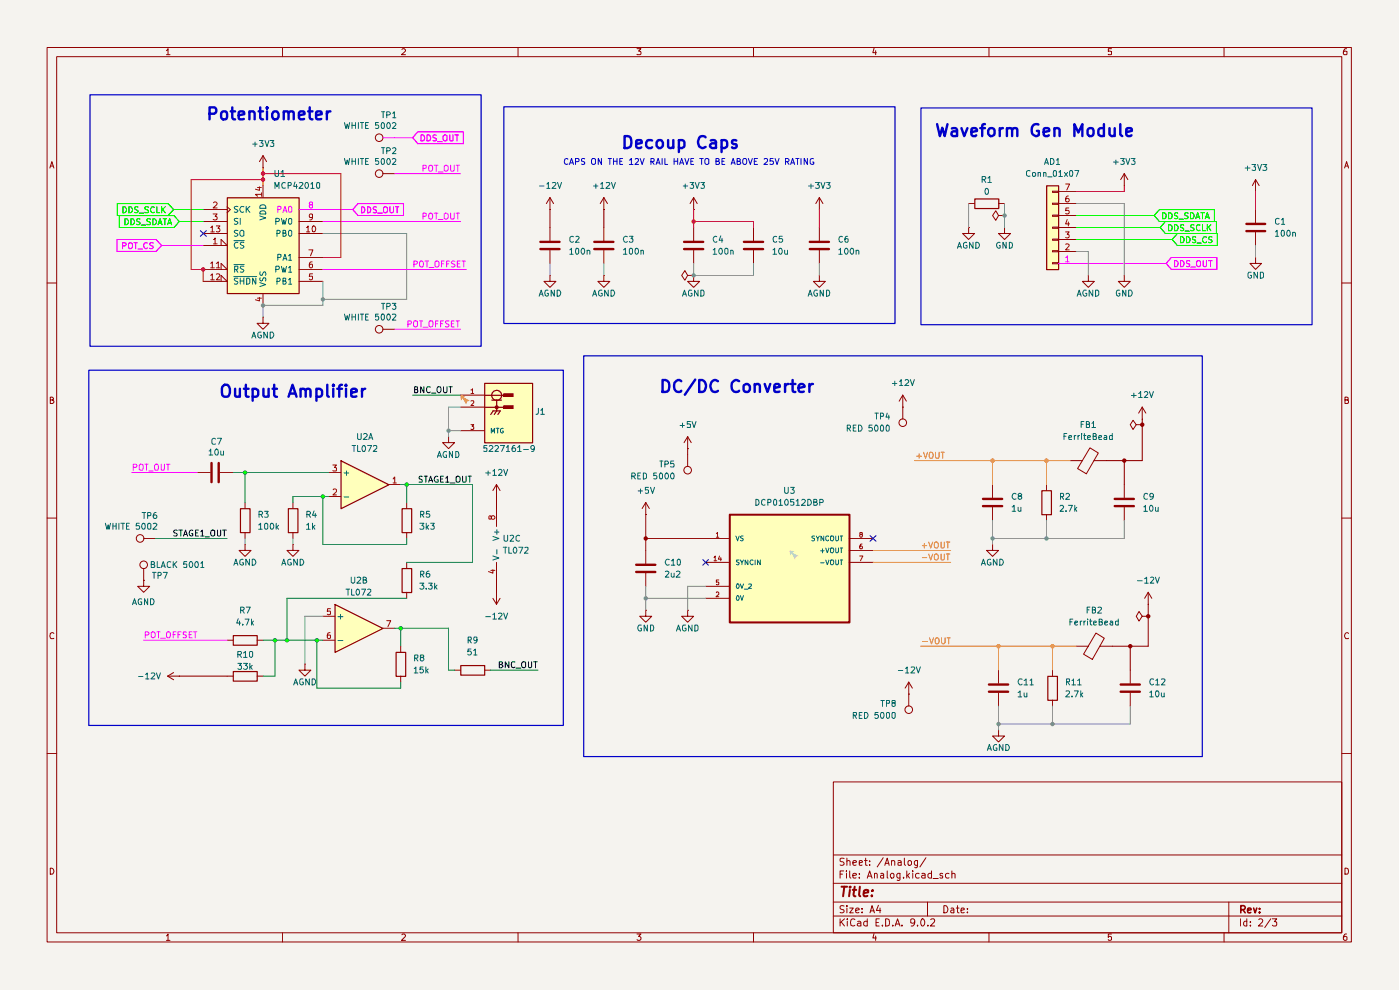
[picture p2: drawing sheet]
<svg xmlns="http://www.w3.org/2000/svg" width="297mm" height="210mm" viewBox="0 0 297 210" stroke-linecap="round" stroke-linejoin="round" font-family="sans-serif">
<path d="M0 0h296.7v209.9h-296.7z" fill="#f5f3ef"/>
<g fill="none" stroke="#910000" stroke-width=".21">
<path d="M10 10.1h276.7v189.7h-276.7zM12 12h272.6v185.9h-272.6zM35.3 10.8l.3-.5v1.3M35.3 11.6h.8M59.9 10.1v1.9M85.3 10.5l.1-.2h.4l.2 .5-.8 .8h.8M109.9 10.1v1.9M135.1 10.3h.9l-.5 .5 .4 .1 .1 .5-.2 .2-.7-.1M159.9 10.1v1.9M185.4 10.2l-.2 1h.7M185.8 10.8v.8M209.8 10.1v1.9"/>
<path d="M235.8 10.3h-.7v.6h.7v.6h-.7M259.7 10.1v1.9M285.7 10.3l-.5 .1-.1 .3-.1 .7 .2 .2 .5-.1v-.6l-.5-.1-.2 .3M10.6 35.6l.4-1.3 .4 1.3M10.7 35.2h.6M285.2 35.6l.5-1.3 .4 1.3M285.4 35.2h.6M10 60h2M284.6 60h2.1M10.7 84.8h.5l.1-.3-.2-.3h-.4v1.4h.5l.2-.3v-.2l-.3-.3M285.3 84.8h.6l.1-.4-.7-.2v1.4h.5l.2-.1 .1-.4-.4-.3M10 109.9h2"/>
<path d="M284.6 109.9h2.1M11.4 134.4l-.2-.2-.5 .2-.1 .4 .2 .7 .6-.1M286.1 134.4a.58 .58 0 0 0-.8 .1 .58 .58 0 0 0 .1 .8l.1 .2 .6-.1M10 159.9h2M284.6 159.9h2.1M176.8 165.9h107.8v32h-107.8zM10.7 184.1a.71 .71 0 0 1 .7 .5 .71 .71 0 0 1-.2 .8h-.5zM35.3 198.5l.3-.4v1.4M35.3 199.5h.8M59.9 197.9v1.9M85.3 198.3l.1-.2h.4l.2 .4-.8 1h.8M109.9 197.9v1.9"/>
<path d="M135.1 198.1h.9l-.5 .5h.2l.3 .3v.3l-.3 .3h-.4l-.2-.2M159.9 197.9v1.9M176.8 194.3h107.8M176.8 191.3h107.8M176.8 187.4h107.8M176.8 181.4h107.8M178.2 194.9v1.5M178.2 185.4h.5M178.5 195.6l.7 .8M179 184.7h-.8v1.6M179.1 192.2a.64 .64 0 0 0-.9 .1v.4l.7 .3 .2 .4a.6 .6 0 0 1-.9 .1M179.1 182.1a.64 .64 0 0 0-.9 .1v.4l.7 .3 .2 .4a.6 .6 0 0 1-.9 .2"/>
<path d="M179.2 194.9l-1 .8M179.6 184.7v.2M179.6 185.3v1M179.7 192.1v.2M179.7 182.7v-.1a.36 .36 0 0 1 .6 .2v.8M179.7 182v1.6M179.7 192.6v1M179.7 194.9v.2M179.7 195.4v1M180.3 192.6h.7l-.7 1h.7M180.3 184.7v1.3l.2 .3M180.9 185.8l.8-.2-.1-.3h-.4l-.3 .1 .1 .8h.6"/>
<path d="M180.9 183l.8-.1-.1-.3-.4-.1-.3 .3 .1 .7h.6M181.4 195.1a.59 .59 0 0 0-.8-.1 .59 .59 0 0 0-.2 .7l.1 .6 .4 .1 .5-.1M181.5 193.1l.8-.1-.1-.3-.4-.1-.3 .3v.6l.3 .1 .4-.1M181.9 195.5h.6l.1 .9M182.3 186.1v.2M182.3 185.3v.1M182.3 183l.7-.1-.2-.4-.5 .1v.9h.6M182.6 195.7l-.5 .1-.2 .3 .2 .3 .5-.1M182.9 193.5v.1M182.9 192.7v.2M183.4 182.5h.6M183.6 182v1.5l.4 .1"/>
<path d="M184 195.5h-.6l-.2 .7a.52 .52 0 0 0 .8 .1M184 186.3l.5-1.6 .5 1.6M184 194.9v1.5M184.1 185.8h.7M184.5 183.4v.2M184.5 182.6v.2M184.6 193.6l.4-1.5 .5 1.5M184.7 193.2h.7M185.4 198l-.2 1h.7M185.5 185.4l.2-.1 .4 .1v.9M185.5 185.3v1M185.8 198.5v1"/>
<path d="M185.8 195.7h.6M186.4 192l-.5 1.1h1M186.5 194.9h-.7v1.5h.7M186.7 192.6v1M186.9 185.3h.4l.2 .1v.9M187.2 196.3v.1M187.4 181.9l-1.3 2M187.5 185.6l-.6 .1-.1 .2 .1 .4 .6-.1M187.7 183.6l.5-1.6 .4 1.6M187.8 183.1h.8M187.9 194.9h.3a.89 .89 0 0 1 .3 1.4l-.6 .1zM188.2 184.7v1.5l.2 .1"/>
<path d="M188.9 185.5l.2-.2h.5v.9l-.5 .1-.1-.2zM189.1 182.7l.1-.1a.36 .36 0 0 1 .6 .2v.8M189.1 182.5v1.1M189.4 196.3v.1M189.9 196.4l.5-1.5 .5 1.5M190 196h.8M190.5 182.6h.6l.1 1M190.9 185.3v1.3l-.2 .2-.4-.1M190.9 185.3h-.4l-.3 .2 .1 .6 .2 .2 .4-.1M191.2 182.9l-.7 .1v.5h.7M191.3 196.3v.1M191.7 186.1v.2"/>
<path d="M191.9 182v1.3l.2 .3M192.4 184.7v1.6M192.5 185.7l.5 .6M192.7 182.6l.4-.1 .3 .3v.5l-.3 .3h-.2l-.3-.3zM193 185.3l-.6 .5M193.6 184.7v.2M193.6 185.3v1M194.1 195.6l-.4 .2-.5-.1 .1-.7 .4-.1 .3 .2a.92 .92 0 0 1-.7 1.3M194.6 196.3v.1M194.6 182.5v1.5h-.5M194.6 182.6l-.4-.1-.2 .3v.5l.2 .3 .4-.1M195 185.3a.52 .52 0 0 0-.8 .2l.2 .7h.6"/>
<path d="M195.5 195l.2-.1a.82 .82 0 0 1 .5 .8 .82 .82 0 0 1-.5 .7 1.1 1.1 0 0 1-.2-1.4zM195.6 185.3h.4l.3 .1v.9M196.3 185.6l-.6 .1-.2 .2 .2 .4 .6-.1M196.4 181.9l-1.2 2M196.8 191.3v3M196.8 196.3v.1M197.4 195.1l.6-.2 .3 .4-.9 1.1h.9M197.6 185.3a.52 .52 0 0 0-.8 .2l.2 .7h.6M197.6 184.7v1.6M198 186.4h1.1M200 185.3h-.4l-.2 .1 .2 .4h.4v.4h-.6M200.2 192.1a.77 .77 0 0 1 .9 .8 .77 .77 0 0 1-.9 .7z"/>
<path d="M201.3 185.3a.52 .52 0 0 0-.7 .2l.1 .7h.6M201.8 192.7h.5l.1 .9M201.9 185.4l.3-.1 .4 .1v.9M201.9 184.7v1.6M202.4 193h-.6l-.1 .3 .1 .3 .6-.1M202.9 192.6h.6M203.1 192.1v1.4l.4 .1M203.9 193.1l.7-.1v-.3l-.6-.1-.1 .3v.6l.1 .1 .6-.1M205.2 193.5v.1M205.2 192.7v.2M209.8 197.9v1.9M235.8 198.1h-.7v.7l.2-.2 .5 .2-.1 .6-.4 .1-.2-.2"/>
<path d="M259.7 197.9v1.9M260.7 191.3v6.6M263.1 194.9v1.5M264.5 195.5l-.4-.1-.3 .3v.5l.3 .2 .4-.1M264.5 194.9v1.5M265.3 196.3v.1M265.3 195.5v.2M267 195.1l.2-.2h.3l.4 .4-.9 1.1h.9M269.6 194.9l-1.3 1.9M269.9 194.9h.9l-.5 .6 .5 .1v.7l-.6 .1-.3-.1M285.3 184.1l.7 .2 .1 .6-.3 .5h-.5zM285.7 198.1l-.5 .1-.1 .3-.1 .7 .2 .3 .5-.2v-.6l-.5-.1-.2 .3"/>
</g>
<path d="M263.2 193l.8-.1 .2-.3-.1-.3-.3-.2h-.6v1.5M263.7 193l.5 .6M264.7 193.1l.7-.1-.1-.3-.4-.1-.2 .3 .1 .6h.5M265.9 192.6l.4 1 .3-1M267.2 193.5v.1M267.2 192.7v.2" fill="none" stroke="#910000" stroke-width=".34"/>
<path d="M178.5 188.1h1.2M179.1 188.1l-.2 2M180.3 188.8l-.2 1.3M180.4 188.1l-.2 .1h.3l-.1-.1-.1 .2M180.9 188.8h.8M181.3 188.1l-.2 1.7v.2l.4 .1M182.4 188.1l-.2 1.7 .3 .3M183.3 189.4l.9-.1v-.5a.67 .67 0 0 0-.9 .2v1h.7M185 189.9v.2M185.1 188.8l.1 .1h-.2l.1-.1-.1 .2" fill="none" stroke="#910000" stroke-width=".42"/>
<g fill="#ffb">
<path d="M222 39.4h2.5v17.7h-2.5z"/>
<path d="M154.8 109.1h25.4v22.9h-25.4z"/>
<path d="M102.8 81.3h10.1v12.6h-10.1z"/>
<path d="M71 128.2l10.2 5.1-10.2 5z"/>
<path d="M72.3 97.7l10.2 5.1-10.2 5.1z"/>
<path d="M48.2 41.9h15.2v20.3h-15.2z"/>
</g>
<g fill="none" stroke="#0f0" stroke-width=".21">
<path d="M246 44.4h11.6v2.6h-11.6l-1.1-1.3zM246.6 45.1a.65 .65 0 0 1 .8 .7 .65 .65 0 0 1-.8 .6zM247.2 47h10.9v2.5h-10.9l-1.1-1.2zM247.9 47.7a.65 .65 0 0 1 .8 .6 .65 .65 0 0 1-.8 .6zM247.9 45.1a.65 .65 0 0 1 .8 .7 .65 .65 0 0 1-.8 .6zM249.2 47.7a.65 .65 0 0 1 .7 .6 .65 .65 0 0 1-.7 .6zM249.8 49.5h8.4v2.6h-8.4l-1.1-1.3zM249.9 45.2h-.7v.4l.7 .5-.3 .3-.4-.1M250.1 46.5h.9M250.4 50.2a.65 .65 0 0 1 .8 .6 .65 .65 0 0 1-.8 .7zM251.1 47.8h-.7v.4l.7 .4-.2 .3h-.5M251.4 49h.9"/>
<path d="M251.7 50.2a.65 .65 0 0 1 .8 .6 .65 .65 0 0 1-.8 .7zM252.1 45.2h-.7a.57 .57 0 0 0 .6 .7v.4h-.7M252.6 45.1a.65 .65 0 0 1 .7 .7 .65 .65 0 0 1-.7 .6zM253.3 47.8h-.7a.57 .57 0 0 0 .6 .6v.5h-.6M253.7 50.3h-.7v.4l.6 .2 .1 .2-.3 .4-.4-.1M253.7 46.4l.4-1.3 .4 1.3M253.8 46.1h.6M253.9 51.6h.9M254.6 47.8l-.3-.1-.5 .3 .1 .8 .4 .1h.3M254.8 45.1h.7M255.1 47.7v1.2h.6M255.1 45.1v1.3"/>
<path d="M255.7 46.4l.4-1.3 .4 1.3M255.9 46.1h.6M255.9 50.3l-.2-.1a.64 .64 0 0 0-.6 .6 .64 .64 0 0 0 .6 .7l.2-.2M256.1 47.7v1.2M256.4 48.2l.5 .7M256.9 47.7l-.8 .7M257.1 50.3h-.6a.57 .57 0 0 0 .5 .7l.1 .2-.2 .3-.5-.1"/>
</g>
<path d="M224.5 55.9h3.8M226.1 54.6l.4-.3v1.2M226.1 55.5h.7M248.5 54.6h9.6v2.5h-9.6l-1.1-1.2zM249.2 55.3a.65 .65 0 0 1 .7 .6 .65 .65 0 0 1-.7 .7zM250.4 55.3a.65 .65 0 0 1 .8 .6 .65 .65 0 0 1-.8 .7zM252.4 55.4h-.7v.4l.6 .2 .1 .2-.3 .4-.4-.1M252.6 56.6h1M253.9 55.5l.3-.2 .5 .2v.9l-.3 .2a.46 .46 0 0 1-.6-.5zM255.3 55.3v1.1l.2 .2 .4-.2v-1.1M256.4 55.3h.7M256.8 55.3v1.3" fill="none" stroke="#f0f" stroke-width=".21"/>
<g fill="none" stroke="#910000" stroke-width=".25">
<path d="M222 39.4h2.6v17.8h-2.6zM206.8 42.2h5.1v2h-5.1zM102.8 81.3h10.2v12.6h-10.2zM102.8 83.9h5.1M102.8 86.4h5.1M104.1 87.9l.5-.7h1.5l-.5 .7M104.4 84.9h2M105.2 86.2h.4v.4h-.4zM105.4 84.9v2.3l-.5 .7M221 104.1h2.1v5.1h-2.1zM222.3 143.5h2v5h-2z"/>
<circle cx="105.4" cy="83.9" r="1.06"/>
</g>
<g fill="none" stroke="#910000" stroke-width=".21">
<path d="M238.5 39.4h.1M238.5 36.8l-.8 1.3M238.5 36.8l.8 1.3M238.5 36.8v2.6M266.4 38.1v2.5M266.4 38.1l-.7 1.3M266.4 38.1l.7 1.3M116.7 48.3v2.8M116.7 53.1v2.8M128.1 44.4h.1M128.1 58.4v1.3h1.3l-1.3 1.3-1.3-1.3h1.3M128.1 58.4h.1"/>
<path d="M128.1 41.9l-.8 1.3M128.1 41.9l.8 1.3M128.1 41.9v2.5M128.1 48.3v2.8M128.1 53.1v2.8M145.9 58.4l-.6-1-.7 1 .7 1 .6-1h1.3M147.2 44.4h.1M147.2 58.4v1.3h1.2l-1.2 1.3-1.3-1.3h1.3M147.2 58.4h.1M147.2 41.9l-.8 1.3M147.2 41.9l.7 1.3M147.2 41.9v2.5"/>
<path d="M147.2 48.3v2.8M147.2 53.1v2.8M159.9 48.3v2.8M159.9 53.1v2.8M173.8 58.4v1.3h1.3l-1.3 1.3-1.2-1.3h1.2M173.8 58.4h.1M173.8 44.4h.1M173.8 41.9v2.5M173.8 48.3v2.8M173.8 53.1v2.8M173.8 41.9l-.7 1.3M173.8 41.9l.8 1.3"/>
<path d="M205.5 48.3v1.2h1.3l-1.3 1.3-1.3-1.3h1.3M205.5 48.3h.1M205.5 43.2h1.3M211.8 45.7l-.6-1-.6 1 .6 1 .6-1h1.3M211.8 43.2h1.3M213.1 45.7h.1M213.1 48.3v1.2h1.3l-1.3 1.3-1.3-1.3h1.3M213.1 48.3h.1M223.3 55.7h1.2v.3h-1.2zM223.3 53.2h1.2v.2h-1.2zM223.3 50.7h1.2v.3h-1.2zM223.3 48.2h1.2v.2h-1.2z"/>
<path d="M223.3 45.6h1.2v.3h-1.2zM223.3 43.1h1.2v.2h-1.2zM223.3 40.6h1.2v.2h-1.2zM224.5 53.3h3.8M224.5 50.8h3.8M224.5 48.3h3.8M224.5 45.7h3.8M224.5 43.2h3.8M224.5 40.6h3.8M230.9 58.4v1.3h1.3l-1.3 1.3-1.3-1.3h1.3M230.9 58.4h.1M238.5 58.4v1.3h1.3l-1.3 1.3-1.3-1.3h1.3"/>
<path d="M238.5 58.4h.1M266.4 54.6v1.3h1.2l-1.2 1.2-1.2-1.2h1.2M266.4 54.6h.1M266.4 40.6h.1M266.4 44.4v2.8M266.4 49.3v2.8M145.9 95.2h.1M145.9 92.6l.7 1.3M145.9 92.6l-.8 1.3M145.9 92.6v2.6M145.9 96.4v2.6M191.5 86.4h.1"/>
<path d="M191.5 83.8v5.1M191.5 83.8l-.7 1.3M191.5 83.8l.8 1.3M227.1 97.7h2.5M229.6 97.7h.1M231.2 95l1.8 1.1-2.5 4.4-1.9-1.1zM232.1 97.7h2.6M241 90.1l-.6-.9-.6 .9 .6 1 .6-1h1.3M242.3 88.9h.1M242.3 90.1h.1M242.3 86.4l-.7 1.2M242.3 86.4l.8 1.2"/>
<path d="M242.3 86.4v2.5M137 109.1h.1M137 106.6v2.5M137 116.8v2.7M137 106.6l-.8 1.3M137 106.6l.8 1.3M149.7 114.2h5.1M149.7 119.3h5.1M180.2 114.2h5.1M180.2 119.3h5.1M180.2 116.8h5.1M210.6 115.5v1.3h1.2l-1.2 1.2-1.3-1.2h1.3"/>
<path d="M210.6 115.5h.1M210.6 102.8v2.8M210.6 107.6v2.8M222 102.8v1.3M222 109.1v1.3M238.5 102.8v2.8M238.5 107.6v2.8M137 129.5v1.2h1.3l-1.3 1.3-1.3-1.3h1.3M137 129.5h.1M137 121.6v2.8M145.9 129.5v1.2h1.3l-1.3 1.3-1.3-1.3h1.3M145.9 129.5h.1"/>
<path d="M149.7 124.4h5.1M149.7 126.9h5.1M228.3 137.1h2.6M230.9 137.1h.1M232.5 134.3l1.8 1.1-2.6 4.5-1.8-1.1zM233.3 137.1h2.7M242.3 130.7l-.7-1-.6 1 .6 1 .7-1h1.3M243.6 128.2h.1M243.6 130.7h.1M243.6 125.6l-.8 1.3M243.6 125.6l.7 1.3M243.6 125.6v2.6"/>
<path d="M192.8 147.2h.1M192.8 144.7v5.1M192.8 144.7l-.8 1.3M192.8 144.7l.7 1.3M211.8 154.9v1.2h1.3l-1.3 1.3-1.2-1.3h1.2M211.8 154.9h.1M211.8 142.2v2.7M211.8 147v2.8M223.3 142.2v1.2M223.3 148.5v1.3M239.8 142.2v2.7M239.8 147v2.8"/>
<circle cx="145.9" cy="99.7" r=".8"/>
<circle cx="191.5" cy="89.7" r=".8"/>
<circle cx="192.8" cy="150.5" r=".8"/>
</g>
<g fill="none" stroke="#b90000" stroke-width=".21">
<path d="M226.1 39h.8l-.6 1.3M226.1 51.8l.5-.1 .2 .3-.7 1h.7M226.1 49.2h.7l-.4 .5 .3 .1v.6h-.6M226.4 46.6l-.3 .9h.8M226.7 41.6a.72 .72 0 0 0-.6 .5 .72 .72 0 0 0 .2 .7h.4a.42 .42 0 0 0 0-.6 .42 .42 0 0 0-.6 0v.1M226.7 47.1v.8M226.7 44.1h-.6v.6l.6-.1 .1 .3-.1 .4h-.6M151.5 118.3l.2-.4v1.1M151.5 119h.6M152 113.2l.2-.3v1.1M152 114h.5M152.7 117.9l-.3 .7h.7"/>
<path d="M152.9 118.3v.7M182.4 117.9h.6l-.5 1.1M182.5 113.4l-.1-.3 .1-.2h.4v.4l-.4 .1-.1 .1 .1 .5h.3l.2-.3-.2-.3M182.9 115.4a.64 .64 0 0 0-.4 1h.4l.1-.4-.2-.2-.4 .2M152 125.7l.1-.1h.2l.2 .1v.4l-.6 .5h.6M152.5 123h-.5v.5h.5l-.1 .5h-.4"/>
</g>
<g fill="none" stroke="#910000" stroke-width=".51">
<path d="M114.6 51.3h4.1M114.6 52.8h4.1M126.1 51.3h4M126.1 52.8h4M145.1 51.3h4.1M145.1 52.8h4.1M157.8 51.3h4.1M157.8 52.8h4.1M171.8 51.3h4.1M171.8 52.8h4.1M264.4 47.5h4M264.4 49h4"/>
<path d="M135 119.8h4M208.5 105.8h4.1M208.5 107.4h4.1M236.5 105.8h4M236.5 107.4h4M135 121.3h4M209.8 145.2h4.1M209.8 146.7h4.1M237.7 145.2h4.1M237.7 146.7h4.1"/>
</g>
<path d="M154.8 109.2h25.4v22.8h-25.4z" fill="none" stroke="#910000" stroke-width=".42"/>
<g fill="none" stroke="#006665" stroke-width=".21">
<path d="M156.1 113.7l.4 1 .3-1M156.8 118.8h-.5v.4l.4 .1 .1 .2-.2 .3-.4-.1M157.1 118.8l.3 .5 .3-.5M157.4 119.3v.5M157.6 113.7h-.4l-.1 .2 .1 .2 .4 .2v.3l-.1 .1-.4-.1M158.7 118.8v1l-.6-1v1M159.8 118.9l-.5-.1a.55 .55 0 0 0-.1 .7l.2 .3 .4-.2M160.2 118.8v1M161.3 118.8v1l-.6-1v1M172.8 113.7h-.4l-.2 .2 .2 .2 .4 .2v.3l-.2 .1-.4-.1M173.1 113.7l.4 .5 .3-.5M173.5 114.2v.5"/>
<path d="M174.1 116.8h.7M174.1 119.4h.7M174.5 116.4v.9M174.8 113.7v1l-.6-1v1M175.2 116.2l.3 1.1 .4-1.1M175.2 118.8l.3 1 .4-1M175.8 113.8l-.5-.1-.1 .2v.6l.3 .2 .3-.1M176.2 113.8h.6a.67 .67 0 0 1-.2 .9l-.4-.1zM176.2 116.3h.6a.67 .67 0 0 1-.2 1l-.4-.2zM176.2 118.9h.6a.67 .67 0 0 1-.2 .9l-.4-.2zM177.3 113.7v.9l.2 .1 .4-.2v-.8M177.3 116.2v.9l.2 .2 .4-.3v-.8"/>
<path d="M177.3 118.8v.8l.2 .2 .4-.3v-.7M178.2 113.7h.6M178.2 116.2h.6M178.2 118.8h.6M178.5 113.7v1M178.5 116.2v1.1M178.5 118.8v1M156.3 124l.1-.1a.47 .47 0 0 1 .4 .4 .47 .47 0 0 1-.4 .5l-.2-.3zM156.5 126.3a.53 .53 0 0 1 .3 .6 .53 .53 0 0 1-.4 .4l-.2-.6zM157.1 123.9l.3 .9 .3-.9M157.1 126.3l.3 1 .3-1M157.9 125h.8"/>
<path d="M158.8 124l.5-.1 .1 .2-.7 .7h.7"/>
</g>
<g fill="none" stroke="#ff9300" stroke-width=".21">
<path d="M194.5 96.8h1M195 96.3v.9M195.9 95.9l.4 1.3 .5-1.3M197.3 96l.3-.1a.84 .84 0 0 1 .2 1.3h-.5a1.05 1.05 0 0 1 0-1.2zM198.5 95.9v1l.1 .3h.5l.1-.3v-1M199.6 95.9h.7M200 95.9v1.3M195.7 118.3h.9M195.7 115.7h.9M196.1 115.3v.9M197 117.5l.4 1.3 .5-1.3M197 115l.4 1.2 .5-1.2"/>
<path d="M198.3 117.7l.5-.2a.86 .86 0 0 1 0 1.3 .46 .46 0 0 1-.6-.4zM198.3 115.1l.5-.1a.86 .86 0 0 1 0 1.2 .46 .46 0 0 1-.6-.4zM199.6 117.5v1.2l.2 .1h.3l.2-.3v-1M199.6 115v1.2h.2h.3l.2-.2v-1M200.7 117.5h.8M200.7 115h.8M201.1 115v1.2M201.1 117.5v1.3M195.7 136.1h1.1M197.2 135.3l.4 1.3 .4-1.3M198.6 135.3a.46 .46 0 0 1 .6 .4v.4a.46 .46 0 0 1-.6 .5 .86 .86 0 0 1 0-1.3zM199.7 135.3v1l.3 .3h.2l.3-.3v-1"/>
<path d="M200.9 135.3h.7M201.3 135.3v1.3"/>
</g>
<path d="M106.9 83.5h1.9v.6h-1.9z" fill="#910000"/>
<path d="M106.9 83.5h1.9v.6h-1.9z" fill="none" stroke="#910000" stroke-width=".21"/>
<path d="M106.9 86.1h1.9v.6h-1.9z" fill="#910000"/>
<g fill="none" stroke="#910000" stroke-width=".21">
<path d="M55.8 35.6h.1M55.8 33v2.6M55.8 39.4v2.5M55.8 33l-.8 1.3M55.8 33l.8 1.3M81.2 36.8h2.5M43.1 44.4h5.1M43.1 47h5.1M43.1 49.5h5.1M43.1 52.1h5.1l-1.3-1.3v1.3M43.1 57.1h5.1l-1.3-1.2v1.2M43.1 59.7h5.1l-1.3-1.3v1.3"/>
<path d="M48.2 43.9l.7 .5-.7 .7M63.4 47h5.1M63.4 49.5h5.1M63.4 57.1h5.1M63.4 59.7h5.1M63.4 54.6h5.1M116.7 44.4h.1M116.7 58.4v1.3h1.2l-1.2 1.3-1.3-1.3h1.3M116.7 58.4h.1M116.7 41.9l-.8 1.3M116.7 41.9l.7 1.3M116.7 41.9v2.5"/>
<path d="M55.8 67.3v1.3h1.3l-1.3 1.2-1.3-1.2h1.3M55.8 67.3h.1M55.8 62.2v2.6M81.2 69.8h2.5M95.2 92.6v1.3h1.2l-1.2 1.3-1.3-1.3h1.3M95.2 92.6h.1M97.7 83.8h5.1M97.7 86.4h5.1M97.7 91.4h5.1M106.9 86.1h1.9v.6h-1.9zM145.9 95.2v1.2M30.5 114.2h2.5"/>
<path d="M41.8 100.2h2.8M46.7 100.2h2.7M52 115.5v1.3h1.3l-1.3 1.2-1.3-1.2h1.3M52 115.5h.1M52 106.6v1.3M52 112.9v1.3M62.1 115.5v1.3h1.3l-1.3 1.2-1.2-1.2h1.2M62.1 115.5h.1M62.1 106.6v1.3M62.1 112.9v1.3M69.8 100.2h2.5M69.8 105.3h2.5"/>
<path d="M82.5 102.8h2.5M86.3 106.6v1.3M86.3 112.9v1.3M86.3 119.3v1.3M105.3 105.3h.1M105.3 102.8l-.7 1.3M105.3 102.8l.8 1.3M105.3 102.8v2.5M105.3 107.9v3.8M105.3 119.3v3.8M137 114.2h12.7M137 109.1v7.7"/>
<path d="M30.5 123.1v1.3h-1.3l1.3 1.2 1.2-1.2h-1.2M30.5 123.1h.1M30.5 120.6v2.5M48.2 135.8h1.2M54.5 135.8h1.3M68.5 130.7h2.5M68.5 135.8h2.5M81.2 133.3h2.5M85 137.1v1.2M86.3 125.6v1.3M104.6 126.9l.7 1.3M105.3 125.6h.1"/>
<path d="M105.3 125.6v2.6M106.1 126.9l-.8 1.3M35.6 143.4h2.4M35.6 143.4l1.2 .8M36.8 142.7l-1.2 .7M38 143.4h.1M48.2 143.4h1.2M54.5 143.4h1.3M64.7 140.9v1.3h1.3l-1.3 1.2-1.3-1.2h1.3M64.7 140.9h.1M85 143.4v1.3M96.4 142.2h1.3"/>
<path d="M102.8 142.2h1.3"/>
<circle cx="80.4" cy="29.2" r=".8"/>
<circle cx="80.4" cy="36.8" r=".8"/>
<circle cx="80.4" cy="69.9" r=".8"/>
<circle cx="29.7" cy="114.2" r=".8"/>
<circle cx="30.5" cy="119.8" r=".8"/>
</g>
<g fill="none" stroke="#b90000" stroke-width=".21">
<path d="M54.6 39.8h.9M55 39.6v.8l-.8-.3M44.7 48.3l.3-.4v1.3M44.7 55.9l.3-.4v1.3M44.7 58.4l.3-.3v1.3M44.7 49.2h.8M44.7 56.8h.8M44.7 59.4h.8M45.2 45.4h.9l-.5 .5h.3l.2 .2-.1 .5h-.8M45.3 43l.2-.2h.3l.3 .4-.1 .2-.8 .7h.9M45.3 50.8h.2l.1-.3v1.2M45.3 51.7h.8"/>
<path d="M45.9 47.9h.8l-.5 .5h.3l.2 .3-.1 .4h-.7M45.9 55.9l.4-.4v1.3M45.9 58.2l.5-.1 .3 .2-.8 1.1h.8M45.9 56.8h.8M55.5 41.2h-1.3l.4 .5M55.5 40.9v.8M65 48.3l.4-.4v1.3M65 49.2h.7M65.5 53h.9l-.5 1.3M66.2 55.5l-.4 .1-.2 1 .3 .2 .4-.2-.1-.6h-.5l-.1 .2M66.3 45.9l-.1 .2h-.5v-.6h.6v.8l-.2 .3-.4 .1M66.3 48a.56 .56 0 0 1 .7 .2 .56 .56 0 0 1-.1 .7l-.3 .3-.3-.1z"/>
<path d="M66.3 58.1h-.6l-.1 .6 .6-.1 .1 .6-.2 .2h-.3l-.2-.2M54.6 63.2h.9M55 63.1v.7l-.8-.2M70.6 98.6h.8l-.4 .5 .4 .1v.6h-.8M99.9 82.7l.3-.2v1M99.9 85.1h.6v.3l-.6 .6h.6M99.9 90.1h.6l-.3 .3 .3 .2v.4h-.6M99.9 83.5h.6M70.7 103.9l.2-.2 .4 .1 .1 .5-.8 .7h.8M83.4 101.6l.3-.4v1.2M83.4 102.4h.7M104.2 109.6l.3-.2h.2l.3 .2-.1 .5-.4 .1-.3-.3-.1-.4-.2-.1-.2 .2v.5l.3 .1 .2-.3"/>
<path d="M70 134.2l-.4 .1-.2 .9 .3 .3 .4-.2-.1-.6h-.5l-.1 .2M70.1 129.1h-.6l-.1 .6 .6-.1 .1 .7h-.7M82 131.7h.9l-.6 1.2M104.1 121h.9M104.6 120.8v.8l-1-.4"/>
</g>
<g fill="none" stroke="#006665" stroke-width=".21">
<path d="M49.6 51.1h2.2M49.6 56.1h2.2M49.6 58.7h4.8M49.8 57.1h.5l.2-.1v-.4l-.7-.1v1.2M50 57.1l.5 .6M50.5 43.9h-.7a.57 .57 0 0 0 .6 .6v.5h-.7M50.5 46.4h-.7a.57 .57 0 0 0 .6 .7l.1 .2-.3 .3-.5-.1M50.5 48.9h-.7a.57 .57 0 0 0 .6 .7l.1 .3-.3 .2-.5-.1M50.5 51.5a.58 .58 0 0 0-.8 .5 .58 .58 0 0 0 .8 .6v-.1M50.5 59h-.6l-.2 .3 .3 .3 .3 .1 .2 .3-.3 .3-.5-.1M51 49l.2-.1 .5 .1v1l-.2 .1-.4-.1a.74 .74 0 0 1-.1-1zM51 46.3v1.3"/>
<path d="M51 59v1.3M51 59.6h.7M51.7 43.9l-.2-.1a.64 .64 0 0 0-.6 .6 .64 .64 0 0 0 .6 .6h.2M51.7 51.5h-.6a.57 .57 0 0 0 .5 .7l.1 .2-.2 .3-.5-.1M51.7 56.5h-.6l-.1 .2 .2 .4h.4l.1 .4-.2 .2h-.5M51.7 59v1.3M52.2 43.8v1.2M52.3 59h.5l.2 .3v.6a.52 .52 0 0 1-.7 .4zM52.4 44.3l.6 .7M53 43.8l-.8 .7M54.3 59v1.3l-.7-1.3v1.3M55.1 45.8l1.3 .4-1.3 .5"/>
<path d="M55.1 59.9l1.3 .5-1.3 .4M55.2 58.9l-.1 .5 .3 .2 .3-.1 .2-.6h.4v.7M55.2 57.7v.6h.5l.2-.6h.2l.3 .2-.1 .5M55.3 44.8h.9l.2 .6h-1.3zM55.3 43.5h.9l.2 .7h-1.3zM58.5 47l.7-.1v-.5l-.7-.1v1.3M58.5 57.1h.7v-.6h-.7v1.2M58.8 49.5l.6-.1v-.5h-.6v1.2M58.8 59.7l.6-.1v-.6h-.6v1.3M58.9 54.6l.6-.1 .1-.5-.7-.1v1.3M59.7 46.3l.3 1.3 .2-.9 .3 .9 .3-1.3M59.7 56.5l.3 1.2 .2-.9 .3 .9 .3-1.2"/>
<path d="M60 49.4h.6v-.5h-.6v1.2l.6-.1 .1-.3-.2-.3M60 55.2l.5-1.3 .4 1.3M60 59.6h.5l.1-.2v-.3l-.6-.1v1.3l.6-.1 .1-.3-.2-.3M60.1 54.9h.6M61.2 54.3l.4-.4v1.3M61.2 56.8l.4-.3v1.2M61.2 59.4l.4-.4v1.3M61.2 55.2h.7M61.2 57.7h.7M61.3 46.4l.3-.1 .3 .3v.7l-.3 .3-.4-.3zM61.3 48.9h.3l.3 .2v.8l-.3 .2-.4-.2zM61.2 60.3h.7"/>
<path d="M73.5 99.9v.9M104.2 91.9v-1.1l.4 .8 .3-.8v1.1M105.2 90.8h.6M105.6 90.8v1.1M106.8 90.9l-.3-.1-.3 .3v.5l.3 .3 .3-.1v-.4h-.2M73 100.3h1M73 105.4h1M104.6 113.8l1.2 .4-1.2 .4M104.6 117.9l1.2 .5-1.2 .4M104.9 112.9h.9M105.4 112.4v1M105.4 116.6v.9"/>
<path d="M71.7 130.8h1M71.7 135.9h1M72.2 130.3v1"/>
</g>
<g fill="none" stroke="#0f0f0f" stroke-width=".21">
<path d="M88 82.6h.4l.2-.1-.1-.5h-.5v1.3l.6-.1v-.3v-.3h-.2M89.9 82v1.3l-.7-1.3v1.3M91.3 82.1l-.6-.1-.2 .3v.7l.2 .2 .3 .1 .3-.2M91.5 83.4h1M92.9 82h.5a.75 .75 0 0 1-.4 1.3 .84 .84 0 0 1-.1-1.3zM94.1 82v1.1l.2 .2h.3l.2-.2v-1.1M95.2 82h.7M95.6 82v1.3M37.6 112.5l-.5-.1-.3 .3 .1 .2 .6 .3 .1 .3a.48 .48 0 0 1-.8 .1M37.9 112.4h.8M38.4 112.4v1.3M38.9 113.7l.5-1.3 .4 1.3"/>
<path d="M39 113.4h.6M40.9 112.5l-.2-.1a.61 .61 0 0 0-.6 .7 .61 .61 0 0 0 .8 .5v-.4h-.3M41.5 113h.4M42.1 112.4h-.6v1.3h.6M42.6 112.8l.3-.4v1.3M42.6 113.7h.7M43.5 113.9h.9M44.8 112.6l.2-.2 .6 .2v.9l-.3 .2a.46 .46 0 0 1-.6-.4zM46.1 112.4v1.2l.2 .1h.3l.2-.2v-1.1M47.2 112.4h.8M47.6 112.4v1.3M89.6 101.1l-.4-.1-.3 .3 .1 .3 .6 .3v.3l-.7 .1"/>
<path d="M90 101h.7M90.3 101v1.3M90.9 102.3l.5-1.3 .4 1.3M91 101.9h.7M92.9 101.1a.66 .66 0 0 0-.8 .4 .66 .66 0 0 0 .3 .8l.6-.1v-.4h-.3M93.5 101.6h.4M94.1 101h-.6v1.3h.6M94.6 101.4l.3-.4v1.3M94.6 102.3h.6M95.5 102.4h1M96.8 101.2l.2-.2 .4 .1a.74 .74 0 0 1 0 1.2h-.5l-.1-.2zM98.1 101l.1 1.3 .6-.1 .1-1.2"/>
<path d="M99.3 101h.7M99.7 101v1.3M105.9 141h.4l.3-.3-.1-.2-.6-.1v1.2h.5l.3-.4-.4-.2M107.9 140.4v1.2l-.7-1.2v1.2M109.2 140.5l-.5-.1a.74 .74 0 0 0 .3 1.2l.2-.1M109.5 141.7h1M110.7 140.5l.2-.1h.4l.2 .1v1l-.2 .1h-.4a.74 .74 0 0 1-.2-1.1zM112.1 140.4v1.1l.3 .1 .4-.1v-1.1M113.2 140.4h.8M113.6 140.4v1.2"/>
</g>
<path d="M48.2 42h15.3v20.3h-15.3zM72.3 97.7l10.2 5.1-10.2 5.1zM51 107.9h2v5.1h-2zM61.2 107.9h2v5.1h-2zM85.3 107.9h2v5.1h-2zM49.5 134.8h5.1v2.1h-5.1zM71.1 128.2l10.1 5.1-10.1 5.1zM84 138.4h2.1v5.1h-2.1zM85.3 120.6h2v5.1h-2zM49.5 142.5h5.1v2h-5.1zM97.7 141.2h5.1v2h-5.1z" fill="none" stroke="#910000" stroke-width=".25"/>
<g fill="none" stroke="#f0f" stroke-width=".21">
<path d="M81.2 29.2h6.3M83.7 36.8h14M88.6 27.9h9.7v2.6h-9.7l-1.1-1.3zM89.3 28.6a.65 .65 0 0 1 .8 .7 .65 .65 0 0 1-.8 .6zM89.7 35.7l.7-.1v-.4l-.7-.1v1.2M90.6 28.6a.65 .65 0 0 1 .8 .7 .65 .65 0 0 1-.8 .6zM91 35.2l.3-.1 .4 .1 .1 .7-.4 .4-.4-.1zM92.1 35.1h.8M92.5 28.7l-.4-.1-.2 .2v.4l.6 .2v.4h-.6M92.5 35.1v1.2M92.8 30.1h1M93 36.5h1"/>
<path d="M94.1 28.8l.2-.2 .5 .2v.9l-.2 .2-.4-.1a.74 .74 0 0 1-.1-1zM94.2 35.2l.3-.1h.3a.74 .74 0 0 1 .2 1.1l-.3 .1-.5-.1zM95.4 28.6v1l.3 .3 .4-.1v-1.2M95.6 35.1v1l.2 .2 .5-.1 .1-.1v-1M96.5 28.6h.8M96.8 35.1h.7M96.9 28.6v1.3M97.1 35.1v1.2M24.8 50.8h8.3l1.2 1.3-1.2 1.2h-8.3zM26 52.2h.5l.3-.3-.1-.3-.7-.1v1.2M27.3 51.6l.2-.1 .4 .1a.74 .74 0 0 1 .1 1l-.2 .1-.5-.1zM28.4 51.5h.7"/>
<path d="M28.8 51.5v1.2M29.3 52.8h.9M31.2 51.6a.58 .58 0 0 0-.7 .5 .58 .58 0 0 0 .7 .6v-.1M32.5 51.6h-.7a.57 .57 0 0 0 .6 .6l.1 .3-.2 .2h-.6M34.3 52.1h8.8M58.9 44.4h.6l.1-.5-.7-.1v1.2M60 45l.5-1.2 .4 1.2M60.1 44.7h.6M61.3 43.9l.3-.1 .3 .2v.8l-.3 .2-.4-.2zM63.4 44.4h11.4M65.9 43.4l-.3-.3 .3-.3h.2l.2 .5-.2 .1h-.4l-.1 .2v.3l.3 .2 .4-.1v-.5l-.2-.1M68.5 57.1h30.5"/>
<path d="M68.5 47h29.2M75.9 43.2h9.7v2.5h-9.7l-1.1-1.3zM76.7 43.9a.64 .64 0 0 1 .7 .6 .64 .64 0 0 1-.7 .6zM78 43.9a.64 .64 0 0 1 .7 .6 .64 .64 0 0 1-.7 .6zM79.8 43.9h-.4l-.2 .2v.3l.6 .2v.4h-.6M80.1 45.2h1M81.4 44l.2-.1h.4a.74 .74 0 0 1 .1 1.1l-.2 .1-.5-.1zM82.7 43.9v1l.3 .2 .4-.1 .1-.1v-1M83.9 43.9h.7M84.2 43.9v1.2M87.8 56h.5l.3-.2-.1-.3-.7-.1v1.2M89.1 55.5l.5-.1a.86 .86 0 0 1 0 1.2 .46 .46 0 0 1-.6-.4z"/>
<path d="M89.7 45.9l.6-.1 .1-.5-.7-.1v1.3M90.2 55.4h.7M90.6 55.4v1.2M91 45.4l.3-.2 .4 .2 .1 .7-.4 .4-.4-.2zM91 56.7h1M92.1 45.2h.8M92.3 55.5l.2-.1a.46 .46 0 0 1 .6 .4v.4a.47 .47 0 0 1-.3 .4 .47 .47 0 0 1-.5-.1zM92.5 45.2v1.3M93 46.6h1M93.6 56h.5M94.2 45.4l.3-.2 .3 .1a.74 .74 0 0 1 .2 1l-.3 .2-.5-.2zM94.2 55.4h-.6v1.2"/>
<path d="M94.7 56h.5M95.3 55.4h-.6v1.2M95.6 45.2v1l.2 .3 .5-.1 .1-.2v-1M96.5 55.5h-.7a.57 .57 0 0 0 .6 .6l.1 .3-.2 .2h-.5M96.8 45.2h.7M97 56h.5M97.1 45.2v1.3M97.6 55.4h-.6v1.2h.6M98 55.4h.7M98.4 55.4v1.2M228.3 55.9h19.1M248.5 54.6h9.6v2.5h-9.6l-1.1-1.2z"/>
<path d="M249.2 55.3a.65 .65 0 0 1 .7 .6 .65 .65 0 0 1-.7 .7zM250.4 55.3a.65 .65 0 0 1 .8 .6 .65 .65 0 0 1-.8 .7zM252.4 55.4h-.7v.4l.6 .2 .1 .2-.3 .4-.4-.1M252.6 56.6h1M253.9 55.5l.3-.2 .5 .2v.9l-.3 .2a.46 .46 0 0 1-.6-.5zM255.3 55.3v1.1l.2 .2 .4-.2v-1.1M256.4 55.3h.7M256.8 55.3v1.3M83.7 69.8h14M86.5 68.7h.5l.3-.2-.2-.4h-.6v1.2M87.9 68.1h.5l.2 .1v1l-.3 .1a.46 .46 0 0 1-.6-.4zM89 68.1h.7"/>
<path d="M89.3 68.1v1.2M89.7 69.4h1.1M91 68.2l.2-.1h.5l.2 .8a.47 .47 0 0 1-.4 .4 .47 .47 0 0 1-.5-.1zM92.4 68.7h.4M93 68.1h-.6v1.2M93.5 68.7h.4M94.1 68.1h-.6v1.2M95.2 68.1h-.5l-.2 .2 .2 .4h.4l.1 .4-.2 .2h-.5M95.8 68.7h.4M96.4 68.1h-.6v1.2h.6M96.8 68.1h.7M97.1 68.1v1.2"/>
<path d="M28.3 99.1h.7v-.5l-.7-.1v1.2M29.5 98.6l.3-.1a.46 .46 0 0 1 .6 .4l-.2 .8h-.5l-.2-.1zM30.7 98.5h.7M31.1 98.5v1.2M31.6 99.9h.9M32.9 98.6l.5-.1a.95 .95 0 0 1 0 1.2h-.5l-.1-.4zM34.2 98.5l.1 1.2h.5l.1-1.2M35.3 98.5h.8M35.6 98.5v1.2M27.9 100.2h13.9M30.5 135.8h17.7M30.8 134.7h.5l.3-.2-.1-.4-.7-.1v1.3"/>
<path d="M32.1 134.2l.2-.2 .4 .1a.74 .74 0 0 1 .2 1l-.3 .2-.5-.2zM33.3 134h.7M33.6 134v1.3M34.1 135.4h1M35.4 134.2l.5-.2a.86 .86 0 0 1 0 1.3 .46 .46 0 0 1-.6-.4zM36.7 134.6h.5M37.3 134h-.6v1.3M37.8 134.6h.4M38.4 134h-.6v1.3M39.5 134.1h-.6v.4l.6 .2v.3l-.2 .3-.4-.1M40.1 134.6h.5M40.7 134h-.6v1.3h.6"/>
<path d="M41.1 134h.6M41.4 134v1.3"/>
</g>
<g fill="none" stroke="#0f0" stroke-width=".21">
<path d="M24.9 43.2h10.7l1.2 1.2-1.2 1.3h-10.7zM25.3 45.7h11.6l1.1 1.3-1.1 1.3h-11.6zM26.1 43.9a.65 .65 0 0 1 .8 .6 .65 .65 0 0 1-.8 .6zM26.5 46.4a.65 .65 0 0 1 .8 .6 .65 .65 0 0 1-.8 .7zM27.3 43.9a.65 .65 0 0 1 .8 .6 .65 .65 0 0 1-.8 .6zM27.8 46.4a.65 .65 0 0 1 .7 .6 .65 .65 0 0 1-.7 .7zM29.3 43.9h-.7a.57 .57 0 0 0 .6 .7v.4h-.7M29.5 45.2h1M29.7 46.5h-.7a.57 .57 0 0 0 .6 .7v.4h-.6M30 47.8h.9M31.5 43.9a.48 .48 0 0 0-.8 .2l.1 .3 .7 .4-.3 .3-.5-.1M31.9 46.5a.48 .48 0 0 0-.7 .2v.2l.7 .4-.2 .4-.5-.1"/>
<path d="M32.4 46.4a.65 .65 0 0 1 .8 .6 .65 .65 0 0 1-.8 .7zM32.8 43.9h-.3a.64 .64 0 0 0-.6 .6 .64 .64 0 0 0 .6 .6l.3-.1M33.3 43.9v1.2h.6M33.5 47.7l.5-1.3 .4 1.3M33.6 47.3h.6M34.3 43.9v1.2M34.5 44.4l.6 .7M34.6 46.4h.7M35 46.4v1.3M35.1 43.9l-.8 .7M35.6 47.7l.4-1.3 .4 1.3M35.6 47.3h.7"/>
<path d="M36.8 44.4h6.3M38 47h5.1M228.3 45.7h16.6M228.3 48.3h17.8M228.3 50.8h20.4M246 44.4h11.6v2.6h-11.6l-1.1-1.3zM246.6 45.1a.65 .65 0 0 1 .8 .7 .65 .65 0 0 1-.8 .6zM247.2 47h10.9v2.5h-10.9l-1.1-1.2zM247.9 47.7a.65 .65 0 0 1 .8 .6 .65 .65 0 0 1-.8 .6zM247.9 45.1a.65 .65 0 0 1 .8 .7 .65 .65 0 0 1-.8 .6zM249.2 47.7a.65 .65 0 0 1 .7 .6 .65 .65 0 0 1-.7 .6zM249.8 49.5h8.4v2.6h-8.4l-1.1-1.3z"/>
<path d="M249.9 45.2h-.7v.4l.7 .5-.3 .3-.4-.1M250.1 46.5h.9M250.4 50.2a.65 .65 0 0 1 .8 .6 .65 .65 0 0 1-.8 .7zM251.1 47.8h-.7v.4l.7 .4-.2 .3h-.5M251.4 49h.9M251.7 50.2a.65 .65 0 0 1 .8 .6 .65 .65 0 0 1-.8 .7zM252.1 45.2h-.7a.57 .57 0 0 0 .6 .7v.4h-.7M252.6 45.1a.65 .65 0 0 1 .7 .7 .65 .65 0 0 1-.7 .6zM253.3 47.8h-.7a.57 .57 0 0 0 .6 .6v.5h-.6M253.7 50.3h-.7v.4l.6 .2 .1 .2-.3 .4-.4-.1M253.7 46.4l.4-1.3 .4 1.3M253.8 46.1h.6"/>
<path d="M253.9 51.6h.9M254.6 47.8l-.3-.1-.5 .3 .1 .8 .4 .1h.3M254.8 45.1h.7M255.1 47.7v1.2h.6M255.1 45.1v1.3M255.7 46.4l.4-1.3 .4 1.3M255.9 46.1h.6M255.9 50.3l-.2-.1a.64 .64 0 0 0-.6 .6 .64 .64 0 0 0 .6 .7l.2-.2M256.1 47.7v1.2M256.4 48.2l.5 .7M256.9 47.7l-.8 .7M257.1 50.3h-.6a.57 .57 0 0 0 .5 .7l.1 .2-.2 .3-.5-.1"/>
</g>
<path d="M44.9 98.2v4.1M46.4 98.2v4.1" fill="none" stroke="#910000" stroke-width=".51"/>
<g fill="none" stroke="#848484" stroke-width=".21">
<path d="M68.5 49.5h17.8v14h-17.8M68.5 59.7v5.1h-12.7v2.5M116.7 55.9v2.5M128.1 55.9v2.5M147.2 55.9v2.5h12.7v-2.5M173.8 55.9v2.5M205.5 43.2v5.1M213.1 43.2v5.1M228.3 53.3h2.6v5.1M228.3 43.2h10.2v15.2M266.4 52.1v2.5M95.2 91.4h2.5"/>
<path d="M97.7 86.4h-2.5v6.2M52 114.2v1.3M62.1 114.2v1.3M210.6 110.4v5.1M222 110.4v3.8M238.5 110.4v3.8h-27.9M68.5 130.7h-3.8v10.2M137 124.4v5.1M137 126.9h12.7M149.7 124.4h-3.8v5.1M211.8 149.8v5.1M223.3 149.8v3.8"/>
<path d="M239.8 149.8v3.8h-28"/>
</g>
<path d="M55.8 35.6v3.8M55.8 36.8h16.5v17.8h-3.8M55.8 38.1h-15.2v19h2.5v2.6M238.5 39.4v1.2h-10.2M147.2 44.4v3.9M147.2 47h12.7v1.3M173.8 44.4v3.9M266.4 40.6v3.8" fill="none" stroke="#f00" stroke-width=".21"/>
<path d="M194.1 97.7h33M210.6 97.7v5.1M222 97.7v5.1M185.3 116.8h16.4M185.3 119.3h16.4M195.3 137.1h33M211.8 137.1v5.1M223.3 137.1v5.1" fill="none" stroke="#ff9300" stroke-width=".21"/>
<path d="M116.7 44.4v3.9M128.1 44.4v3.9M238.5 97.7v5.1M242.3 88.9v8.8h-7.6M105.3 105.3v2.6M105.3 123.1v2.5M239.8 137.1v5.1M243.6 128.2v8.9h-7.6M38 143.4h10.2" fill="none" stroke="#4e0000" stroke-width=".21"/>
<g fill="none" stroke="#090" stroke-width=".21">
<path d="M87.5 83.8h10.2M33 114.2h15.2M49.4 100.2h20.4M52 100.2v6.4M68.5 105.3v10.2h17.8v-1.3M69.8 105.3h-7.7v1.3M85 102.8h15.2v16.5h-13.9M86.3 102.8v3.8M55.8 135.8h12.7M58.3 135.8v7.6h-2.5M67.2 135.8v10.2h17.8v-1.3M83.7 133.3h11.5v8.9h1.2"/>
<path d="M85 133.3v3.8M86.3 126.9h-25.4v8.9M104.1 142.2h10"/>
</g>
<path d="M19.1 20.1h83v53.3h-83zM106.9 22.6h83v46h-83zM195.4 22.9h82.9v46h-82.9zM18.8 78.5h100.7v75.4h-100.7zM123.8 75.5h131.3v85h-131.3z" fill="none" stroke="#0000ca" stroke-width=".25"/>
<g fill="none" stroke="#0000ca" stroke-width=".51">
<path d="M44.4 24.1h1.1a.74 .74 0 0 0 .4-.6 .74 .74 0 0 0-.4-.7h-1.1v2.5M47.2 23.7h.8a1.5 1.5 0 0 1 0 1.5 .74 .74 0 0 1-1-.1 1.16 1.16 0 0 1 .2-1.4zM48.9 23.6h1M49.3 22.8v2.2l.1 .2 .5 .1M50.6 24.5l1.2-.3-.1-.5-.7-.1-.3 .1-.1 .3 .1 1.2h1M52.9 23.9l.4-.3 .5 .1 .2 .3v1.3M52.9 23.6v1.7M54.9 23.6h.9M55.2 22.8v2.2l.2 .2 .4 .1M56.6 22.8v.2l.2-.1-.2-.1v.2M56.6 23.6v1.7M58 23.7a.74 .74 0 0 1 1.1 .4v.7a.7 .7 0 0 1-.7 .5 .7 .7 0 0 1-.7-.5v-.7z"/>
<path d="M60.2 23.9a.57 .57 0 0 1 .5-.3 .57 .57 0 0 1 .5 .4v1.3M60.2 23.6v1.7M61.2 24a.61 .61 0 0 1 .6-.4 .61 .61 0 0 1 .5 .4v1.3M63.4 24.5l1.2-.3-.1-.5-.7-.1-.4 .4v1l.2 .2h.9M65.4 23.6h.9M65.7 22.8v2.2l.2 .2 .4 .1M67.1 24.5l1.1-.3v-.5l-.8-.1-.3 .1v.3v1.2h1.1M69.3 23.6v1.7M70.1 23.6a.6 .6 0 0 0-.8 .5M132.5 28.9h.6a1.32 1.32 0 0 1 .8 1.9 1.11 1.11 0 0 1-1.4 .6zM135 30.6l1.1-.3v-.5l-.8-.1-.3 .1v.3v1.1l.3 .2h.5l.3-.2M138.3 29.8h-1l-.2 .4v.7a.87 .87 0 0 0 1 .5l.2-.2"/>
<path d="M139.5 29.8a.74 .74 0 0 1 1.1 .4v.7a.7 .7 0 0 1-.6 .5 .7 .7 0 0 1-.7-.5v-.7zM141.7 29.7l.1 1.5a.7 .7 0 0 0 1 0M142.8 29.7v1.7M144 29.8a.8 .8 0 0 1 1.2 .4v.7a.77 .77 0 0 1-1.2 .3M144 29.7v2.6M149.7 29.1a.91 .91 0 0 0-1.4 .1 1.48 1.48 0 0 0 .6 2.2l.8-.2M150.8 29.8a.79 .79 0 0 1 1.1 .3v1.3M151.9 30.3l-.9 .1-.4 .4v.3l.4 .3h.6l.3-.2M153.1 29.8a.8 .8 0 0 1 1.2 .4v.7a.77 .77 0 0 1-1.2 .3M153.1 29.7v2.6M156.2 29.8a.6 .6 0 0 0-.9 .3v.1a.85 .85 0 0 0 .9 .4l.1 .5-.3 .3h-.6l-.1-.2M198.8 26.3l.6 2.6 .5-1.8 .5 1.8 .6-2.6"/>
<path d="M201.9 27.3h1l.1 .2v1.4M203 27.8l-.8 .1a.55 .55 0 0 0-.4 .5 .55 .55 0 0 0 .4 .5h.6l.2-.2M204 27.2l.6 1.7 .6-1.7M206.1 28l1.2-.2-.2-.5-.7-.1-.2 .1-.1 .2 .1 1.2 .2 .2h.5l.2-.2M207.9 27.2h1.1M209 26.3l-.6 .1v.3v2.2M209.9 27.3a.74 .74 0 0 1 1.1 .4v.7a.7 .7 0 0 1-.7 .5 .7 .7 0 0 1-.7-.5v-.7zM212.1 27.2v1.7M212.8 27.2a.57 .57 0 0 0-.7 .5M213.6 27.4a.65 .65 0 0 1 1.1 .1v1.4M213.6 27.2v1.7M214.7 27.5a.61 .61 0 0 1 .6-.3 .61 .61 0 0 1 .5 .3v1.4"/>
<path d="M220.3 26.4a1.06 1.06 0 0 0-1.2 .2 1.06 1.06 0 0 0-.2 1.2 .95 .95 0 0 0 .4 .9 .95 .95 0 0 0 1.1-.1v-.8h-.4M221.4 28l1.2-.2-.1-.5-.8-.1-.2 .1-.1 .2 .1 1.2 .2 .2h.5l.3-.2M223.7 27.4a.63 .63 0 0 1 1.1 .1v1.4M223.7 27.2v1.7M227.9 28.9v-2.6l.9 1.8 .8-1.8v2.6M230.8 27.4a.74 .74 0 0 1 1-.1 1.39 1.39 0 0 1 0 1.4l-.2 .2a.82 .82 0 0 1-.9-.5zM234.2 27.3a.8 .8 0 0 0-1.2 .4v.7a.77 .77 0 0 0 1.2 .3M234.2 26.3v2.6M235.4 27.2v1.3a.64 .64 0 0 0 1.1 .1M236.5 27.2v1.7M237.7 26.3v2.2l.4 .4M238.9 28l1.2-.2-.1-.5-.7-.1-.3 .1-.1 .2 .1 1.2 .3 .2h.5l.2-.2"/>
<path d="M47.2 82l.5-.4a.89 .89 0 0 1 1.1 .9v.8l-.4 .8a.89 .89 0 0 1-1.3-.8zM49.9 82.5v1.3a.6 .6 0 0 0 .9 .3l.1-.2M50.9 82.5v1.7M51.7 82.5h1M52.2 81.6v2.2v.3l.5 .1M53.6 82.6a.72 .72 0 0 1 1.2 .4l-.1 .9a.9 .9 0 0 1-1.1 .2M53.6 82.5v2.5M55.9 82.5l.1 1.6a.74 .74 0 0 0 1-.2M57 82.5v1.7M57.8 82.5h1M58.2 81.6v2.2l.1 .3 .5 .1M61.2 84.2l.9-2.6 .8 2.6"/>
<path d="M61.5 83.5h1.2M63.8 82.7a.63 .63 0 0 1 1.1 .1v1.4M63.8 82.5v1.7M64.9 82.8l.3-.3 .6 .1 .1 1.6M67.1 82.6a.72 .72 0 0 1 1.2 .4l-.1 .9a.9 .9 0 0 1-1.1 .2M67.1 82.5v2.5M69.4 81.6v2.2l.1 .3 .3 .1M70.7 81.6v.3l.2-.1-.2-.2v.3M70.7 82.5v1.7M71.5 82.5h1.1M72.6 81.6l-.5 .2-.1 .2v2.2M73.4 81.6l-.2 .2 .2 .1v-.3v.3"/>
<path d="M73.4 82.5v1.7M74.5 83.3l1.2-.2-.1-.5-.2-.1h-.6l-.3 .3 .1 1.3h1M76.8 82.5v1.7M77.5 82.5l-.6 .2-.1 .3M140.5 80.6a1.15 1.15 0 0 1 1.5 1.4 .89 .89 0 0 1-.9 1.1h-.6zM144.5 80.9a.7 .7 0 0 0-1-.1 1.28 1.28 0 0 0-.6 1.4 1.28 1.28 0 0 0 1.2 .9l.4-.2M147.5 80.5l-2.2 3.2M148.3 80.6a1.22 1.22 0 0 1 1.5 1.4l-.3 .8-.2 .3h-1zM152.3 80.9l-.5-.3a1.19 1.19 0 0 0-1.1 1.4l.3 .8a.91 .91 0 0 0 1.3 .1M156.8 80.9l-.5-.3a1.32 1.32 0 0 0-1.1 1.2 1.32 1.32 0 0 0 .8 1.3h.6l.2-.2M157.8 81.7a.72 .72 0 0 1 .7-.3 .72 .72 0 0 1 .6 .6v.6a.7 .7 0 0 1-.7 .6 .7 .7 0 0 1-.7-.6zM160.1 81.7a.63 .63 0 0 1 1.1 .2v1.2"/>
<path d="M160.1 81.4v1.7M162.2 81.4l.6 1.7 .6-1.7M164.3 82.3l1.1-.3v-.4l-.3-.2h-.5l-.3 .5v1.2h1.1M166.5 81.4v1.7M167.3 81.4l-.5 .2-.3 .4M167.7 81.4h1M168.1 80.6v2.2l.1 .3h.5M169.4 82.3l1.3-.3v-.1l-.4-.5-.7 .2-.2 .3v.9a.79 .79 0 0 0 1.1 .3M171.7 81.4v1.7M172.5 81.4l-.5 .2-.3 .4"/>
</g>
<g fill="none" stroke="#0000ca" stroke-width=".21">
<path d="M120.5 33.8l-.3-.2a.65 .65 0 0 0-.5 .6 .65 .65 0 0 0 .5 .7l.3-.1M120.8 34.9l.4-1.3 .5 1.3M121 34.5h.6M122.1 34.3l.7-.1v-.5l-.7-.1v1.3M124 33.7l-.4-.1-.2 .2v.4l.6 .2v.4h-.6M125.6 33.8l.2-.2 .5 .2v.9l-.2 .2a.46 .46 0 0 1-.6-.4zM127.6 33.6v1.3l-.7-1.3v1.3M129 33.6h.7M129.4 33.6v1.3M130.1 33.6v1.3M130.1 34.2h.8M130.9 33.6v1.3"/>
<path d="M131.5 34.2h.4M132.1 33.6h-.6v1.3h.6M133.5 34l.4-.4v1.3M133.5 34.9h.8M134.8 33.8l.4-.2 .3 .4-.8 .9h.8M135.8 33.6l.4 1.3 .5-1.3M138.1 34.3l.7-.1v-.4l-.7-.2v1.3M138.3 34.3l.5 .6M139.2 34.9l.4-1.3 .4 1.3M139.3 34.5h.6M140.5 33.6v1.3M141.1 33.6v1.3h.5"/>
<path d="M143 34.2h.8M143 33.6v1.3M143.8 33.6v1.3M144.2 34.9l.4-1.3 .4 1.3M144.3 34.5h.6M145.3 33.6l.4 1.3 .4-1.3M146.6 34.2h.4M147.2 33.6h-.6v1.3h.6M148.4 33.6h.8M148.8 33.6v1.3M149.6 33.8l.3-.2 .5 .2v.9l-.3 .2a.46 .46 0 0 1-.6-.4zM151.9 34.2h.6v-.5l-.6-.1v1.3h.5l.3-.4-.4-.3"/>
<path d="M153.2 34.2h.4M153.8 33.6h-.6v1.3h.6M155.1 34.9l.4-1.3 .5 1.3M155.2 34.5h.7M156.4 34.2h.5l.2-.3-.3-.3h-.4v1.3h.5l.2-.4-.3-.3M157.7 33.7l.5-.1a.86 .86 0 0 1 0 1.3 .46 .46 0 0 1-.6-.4zM158.7 33.6l.5 1.3 .4-1.3M160 34.2h.4M160.7 33.6h-.7v1.3h.7M162.1 33.8l.2-.2 .4 .1 .1 .5-.7 .7h.7M164 33.6h-.6l-.1 .6h.7v.6h-.7M164.4 33.6l.4 1.3 .5-1.3"/>
<path d="M166.6 34.3l.7-.1 .1-.3-.3-.3h-.5v1.3M167 34.3l.4 .6M167.7 34.9l.4-1.3 .5 1.3M167.9 34.5h.6M168.8 33.6h.7M169.2 33.6v1.3M169.9 33.6v1.3M171.3 33.6v1.3l-.7-1.3v1.3M172.6 33.7l-.3-.1-.3 .2-.1 .8a.55 .55 0 0 0 .7 .2v-.4h-.2"/>
</g>
<path d="M42.5 48.9l1.3 1.2M43.8 48.9l-1.3 1.2M149.1 118.7l1.2 1.2M150.3 118.7l-1.2 1.2M184.6 113.6l1.2 1.2M185.8 113.6l-1.2 1.2" fill="none" stroke="#00008a" stroke-width=".21"/>
<circle cx="213.1" cy="45.7" r=".47" fill="#848484"/>
<circle cx="211.8" cy="137.1" r=".47" fill="#ff9300"/>
<g fill="#848484">
<circle cx="210.6" cy="114.2" r=".47"/>
<circle cx="211.8" cy="153.6" r=".47"/>
<circle cx="223.3" cy="153.6" r=".47"/>
</g>
<circle cx="222" cy="97.7" r=".47" fill="#ff9300"/>
<g fill="#4e0000">
<circle cx="242.3" cy="90.1" r=".47"/>
<circle cx="243.6" cy="130.7" r=".47"/>
</g>
<circle cx="223.3" cy="137.1" r=".47" fill="#ff9300"/>
<g fill="#4e0000">
<circle cx="239.8" cy="137.1" r=".47"/>
<circle cx="238.5" cy="97.7" r=".47"/>
</g>
<circle cx="222" cy="114.2" r=".47" fill="#848484"/>
<circle cx="210.6" cy="97.7" r=".47" fill="#ff9300"/>
<circle cx="147.2" cy="58.4" r=".47" fill="#848484"/>
<circle cx="147.2" cy="47" r=".47" fill="#f00"/>
<circle cx="137" cy="126.9" r=".47" fill="#848484"/>
<circle cx="137" cy="114.2" r=".47" fill="#910000"/>
<g fill="#848484">
<circle cx="68.5" cy="63.5" r=".47"/>
<circle cx="55.8" cy="64.8" r=".47"/>
</g>
<circle cx="43.1" cy="57.1" r=".47" fill="#f00"/>
<circle cx="68.5" cy="105.3" r=".47" fill="#090"/>
<circle cx="95.2" cy="91.4" r=".47" fill="#848484"/>
<g fill="#090">
<circle cx="86.3" cy="102.8" r=".47"/>
<circle cx="52" cy="100.2" r=".47"/>
<circle cx="85" cy="133.3" r=".47"/>
<circle cx="58.3" cy="135.8" r=".47"/>
<circle cx="67.2" cy="135.8" r=".47"/>
<circle cx="60.9" cy="135.8" r=".47"/>
</g>
<g fill="#f00">
<circle cx="55.8" cy="36.8" r=".47"/>
<circle cx="55.8" cy="38.1" r=".47"/>
</g>
<g fill="none" stroke="#006665" stroke-width=".21">
<path d="M53.6 30.6h.9M54.1 30.1v1M55 29.8h.8l-.4 .5 .4 .1v.6h-.8M56.2 29.8l.4 1.3 .5-1.3M57.3 29.8h.8l-.4 .5 .4 .1v.6h-.8M58.3 40v-1.3l.5 .9 .4-.9v1.3M58.3 36.2v1l.3 .2 .4-.1 .1-.1v-1M59.6 36.5l.4-.3v1.2M59.6 37.4h.8M60.5 38.8l-.2-.1a.65 .65 0 0 0-.5 .6 .65 .65 0 0 0 .5 .7l.2-.1M61.1 39.4l.6-.1v-.5l-.6-.1v1.3M62.6 38.6l-.3 .9h.8"/>
<path d="M62.9 39.1v.9M63.5 38.8l.5-.1 .3 .3-.9 1h.9M64.9 38.8a.61 .61 0 0 1 .6 .5 .61 .61 0 0 1-.4 .7l-.2-.1-.2-.4zM66 39l.3-.3v1.3M66 40h.6M67.2 38.8l.4-.1 .2 .2v.8l-.2 .3-.4-.1zM73.1 26l.3 1.3 .3-1 .2 1 .3-1.3M73.1 33.6l.3 1.3 .3-.9 .2 .9 .3-1.3M74.7 26v1.3M74.7 33.6v1.3M74.7 26.6h.7M74.7 34.2h.7"/>
<path d="M75.4 26v1.3M75.4 33.6v1.3M76 26v1.3M76 33.6v1.3M76.5 26h.6M76.5 33.6h.6M76.8 26v1.3M76.8 33.6v1.3M77.6 26.6h.4M77.6 34.2h.4M78.1 26h-.5v1.3h.5M78.1 33.6h-.5v1.3h.5"/>
<path d="M80.3 26h-.6v.6l.4-.1 .2 .3v.4h-.6M80.3 33.6h-.6v.6l.4-.1 .2 .3v.4h-.6M80.9 26.2l.4-.2 .2 .2v.8l-.2 .3-.4-.1zM80.9 33.8l.4-.2 .2 .3v.7l-.2 .3-.4-.1zM80.9 23.7h.7M80.9 31.3h.7M81.3 23.7v1.3M81.3 31.3v1.3M82 24.4l.7-.1 .1-.3-.3-.3h-.5v1.3M82 32l.7-.1 .1-.3-.3-.3h-.5v1.3M82.2 26.1a.6 .6 0 0 1 .7 .5 .6 .6 0 0 1-.5 .7l-.4-.5zM82.2 33.7a.6 .6 0 0 1 .7 .5 .6 .6 0 0 1-.5 .7l-.4-.5z"/>
<path d="M83.2 26.2l.5-.2 .3 .2-.1 .4-.7 .7h.8M83.2 33.8l.5-.2 .3 .3-.1 .3-.7 .7h.8M83.3 24l.4-.3v1.3M83.3 31.5l.4-.2 .3 .4-.8 .9h.8M83.3 25h.7M114.5 39.5h.9M116 39l.3-.3v1.3M116 40h.7M117.2 38.8l.5-.1 .2 .3-.8 1h.8M118.3 38.7l.4 1.3 .4-1.3M125.9 39.5h.9M126.4 39v1"/>
<path d="M127.4 39l.4-.3v1.3M127.4 40h.7M128.6 38.8l.5-.1 .3 .3-.9 1h.9M129.7 38.7l.4 1.3 .5-1.3M144.9 39.5h1M145.4 39v1M146.4 38.7h.8l-.5 .5h.4v.7h-.7M147.5 38.7l.4 1.3 .4-1.3M148.7 38.7h.7l-.4 .5h.4v.7h-.7M171.5 39.5h1.1M172 39v1M173 38.7h.8l-.4 .5h.3l.1 .3-.1 .4h-.7"/>
<path d="M174.2 38.7l.4 1.3 .4-1.3M175.3 38.7h.8l-.4 .5 .3 .1v.6h-.7M208.4 38.1h.5l.2-.3-.1-.3-.6-.1v1.3M208.7 38.1l.4 .6M209.5 37.8l.5-.4v1.3M209.5 38.7h.8M218.5 36.2h-.3l-.4 .3v.8l.4 .1 .3-.1M219 36.7h.6v.6h-.6zM220.2 36.7h.5v.7M220.2 36.6v.8M221.4 36.7l.3-.1 .2 .1v.7M221.4 36.6v.8"/>
<path d="M221.6 34.9l.4-1.3 .4 1.3M221.7 34.5h.6M222.2 37.5h1M222.8 33.6a.65 .65 0 0 1 .8 .6 .65 .65 0 0 1-.8 .7zM223.5 36.2h.4l.2 .2v.8l-.2 .2-.4-.1zM224.1 34l.4-.4v1.3M224.1 34.9h.7M224.6 36.5h.2l.2-.3v1.2M224.6 37.4h.8M225.8 36.6l.7 .8M226.5 36.6l-.7 .8M227 36.2h.3a.9 .9 0 0 1 0 1.2l-.4-.2z"/>
<path d="M228 36.2h.9l-.6 1.2M236.2 34.4h1M236.7 34v.9M237.7 33.6h.8l-.4 .5 .3 .1v.6h-.7M238.8 33.6l.5 1.3 .4-1.3M240 33.6h.8l-.4 .5 .3 .1v.6h-.7M264.2 35.6h1M264.7 35.2v1M265.6 34.9h.8l-.4 .5 .4 .1v.6h-.8M266.8 34.9l.4 1.3 .4-1.3M267.9 34.9h.8l-.4 .5 .3 .1v.6h-.7M120.9 53l.3-.3v1.2"/>
<path d="M120.9 53.9h.7M121.7 50.2h-.1a.46 .46 0 0 0-.7 .2l.1 .8 .3 .2 .4-.2M122.2 52.7h.3l.3 .2v.8l-.3 .2-.3-.1zM122.2 50.2l.4-.1 .3 .4-.8 .9h.8M123.4 52.7a.61 .61 0 0 1 .7 .4 .61 .61 0 0 1-.2 .7 .6 .6 0 0 1-.7-.3 .6 .6 0 0 1 .2-.8zM124.5 53.2l.4-.1 .2 .2v.6M124.5 53.1v.8M132.2 53l.5-.3v1.2M132.2 53.9h.8M133.1 50.2a.59 .59 0 0 0-.9 .5 .59 .59 0 0 0 .8 .6l.1-.1M133.5 50.1h.8l-.4 .5h.3l.1 .2-.1 .5-.5 .1-.2-.2M133.6 52.7h.3l.3 .2v.8l-.3 .2-.4-.2z"/>
<path d="M134.8 52.7a.56 .56 0 0 1 .7 .3 .56 .56 0 0 1-.1 .7l-.3 .2a.77 .77 0 0 1-.3-1.2zM136 53.2h.5v.7M136 53.1v.8M151.3 53l.3-.3v1.2M151.3 53.9h.8M152.1 50.2a.58 .58 0 0 0-.8 .6 .58 .58 0 0 0 .8 .5v-.1M152.7 52.7h.4a.75 .75 0 0 1-.3 1.2 .81 .81 0 0 1-.1-1.2zM152.9 50l-.3 1h.7M153.2 50.5v.9M153.8 52.7h.4l.2 .2v.8l-.2 .2-.4-.2zM155 53.2l.4-.1 .1 .2v.6M155 53.1v.8"/>
<path d="M164 53l.3-.3v1.2M164 53.9h.8M164.8 50.2a.58 .58 0 0 0-.8 .6 .58 .58 0 0 0 .8 .5v-.1M165.4 52.7a.61 .61 0 0 1 .6 .4 .61 .61 0 0 1-.2 .7 .6 .6 0 0 1-.7-.3 .6 .6 0 0 1 .3-.8zM165.9 50.1h-.5l-.1 .6 .6-.1 .1 .2v.3l-.2 .3h-.4l-.1-.2M166.5 53.1v.7l.1 .1 .4-.1M167 53.1v.8M178 53l.3-.3v1.2M178 53.9h.6M178.7 50.2h-.1a.61 .61 0 0 0-.6 .3 .61 .61 0 0 0 .1 .7l.3 .2 .3-.2M179.3 52.7a.61 .61 0 0 1 .7 .4 .61 .61 0 0 1-.3 .7 .6 .6 0 0 1-.6-.3 .6 .6 0 0 1 .2-.8zM179.8 50.1l-.4 .1-.2 .9 .3 .3 .4-.2-.1-.6h-.5l-.1 .2"/>
<path d="M180.5 52.7h.4a.75 .75 0 0 1-.2 1.2 .81 .81 0 0 1-.2-1.2zM181.6 53.2l.4-.1 .2 .2v.6M181.6 53.1v.8M203.1 52.7l.4-1.3 .5 1.3M203.3 52.3h.6M205.1 51.5l-.3-.1-.4 .2v.7l.4 .4 .3-.2v-.4h-.2M206.4 51.4v1.3l-.7-1.3v1.3M207 51.4a.65 .65 0 0 1 .8 .6 .65 .65 0 0 1-.8 .7zM209 40a.56 .56 0 0 1 .7 .3 .56 .56 0 0 1-.1 .7l-.2 .2-.4-.1zM212.2 51.5a.58 .58 0 0 0-.8 .5 .58 .58 0 0 0 .8 .6v-.5h-.2M213.4 51.4v1.3l-.6-1.3v1.3M214.1 51.4a.64 .64 0 0 1 .7 .6 .64 .64 0 0 1-.7 .7z"/>
<path d="M265.4 57.7h-.5l-.1 .3v.7l.1 .2 .4 .1 .2-.2v-.4h-.2M266.8 57.7v1.3l-.8-1.3v1.3M267.4 57.7h.5l.2 .3v.7a.52 .52 0 0 1-.7 .3zM270.6 49.2l.3-.3v1.2M270.6 50.1h.7M271.4 46.4h-.1a.46 .46 0 0 0-.7 .2l.1 .8 .3 .2 .4-.2M271.9 48.9h.3l.3 .2v.8l-.3 .2-.3-.1zM271.9 46.7l.3-.4v1.3M271.9 47.6h.6M273.1 48.9a.61 .61 0 0 1 .7 .4 .61 .61 0 0 1-.2 .7 .6 .6 0 0 1-.7-.3 .6 .6 0 0 1 .2-.8zM274.2 49.4l.4-.1 .2 .1v.7M274.2 49.3v.8"/>
<path d="M53.4 71.7l.4-1.3 .5 1.3M53.6 71.3h.6M55.4 70.4h-.5l-.2 .3v.7l.4 .3 .4-.2v-.4h-.3M56.7 70.4v1.3l-.7-1.3v1.3M57.3 70.4h.5a.72 .72 0 0 1 .2 .9 .72 .72 0 0 1-.7 .4zM73.1 66.6l.3 1.3 .3-.9 .2 .9 .3-1.3M74.7 66.6v1.3M74.7 67.2h.7M75.4 66.6v1.3M76 66.6v1.3M76.5 66.6h.6M76.8 66.6v1.3"/>
<path d="M77.6 67.2h.4M78.1 66.6h-.5v1.3h.5M80.3 66.6h-.6v.6l.1-.1h.5v.7l-.5 .1-.1-.2M80.9 66.7l.5-.1 .1 .3v.7l-.2 .3-.4-.2zM80.9 64.3h.7M81.3 64.3v1.3M82 65h.5l.3-.2-.2-.5h-.6v1.3M82.2 66.6h.4a.76 .76 0 0 1-.2 1.3l-.2-.2a.87 .87 0 0 1 0-1.1zM83.2 66.7l.6-.1 .2 .3-.8 1h.8M83.2 64.3h.8l-.4 .5 .4 .2-.1 .5-.5 .1-.2-.2M114.4 62.8l.4-1.2 .4 1.2M114.5 62.4h.6"/>
<path d="M116.2 61.6a.65 .65 0 0 0-.6 .5 .65 .65 0 0 0 .4 .7l.3-.1v-.5h-.2M117.6 61.6v1.2l-.7-1.2v1.2M118.2 61.6h.5a.72 .72 0 0 1 .2 .8 .72 .72 0 0 1-.7 .4zM125.7 62.8l.5-1.2 .4 1.2M125.9 62.4h.6M127.7 61.6h-.4l-.3 .2v.7l.4 .3 .4-.1v-.5h-.3M129 61.6v1.2l-.7-1.2v1.2M129.6 61.6h.5a.72 .72 0 0 1 .2 .8 .72 .72 0 0 1-.7 .4zM144.8 62.8l.4-1.2 .4 1.2M144.9 62.4h.6M146.7 61.6h-.5l-.2 .2v.7l.2 .2 .4 .1 .2-.1v-.5h-.2M148.1 61.6v1.2l-.8-1.2v1.2"/>
<path d="M148.7 61.6h.5l.2 .2v.7a.52 .52 0 0 1-.7 .3zM171.4 62.8l.5-1.2 .4 1.2M171.5 62.4h.6M173.4 61.6h-.5a.66 .66 0 0 0-.3 .8 .66 .66 0 0 0 .8 .3v-.5h-.2M174.7 61.6v1.2l-.7-1.2v1.2M175.3 61.6a.65 .65 0 0 1 .7 .5 .65 .65 0 0 1-.4 .7h-.3zM228.5 62.8l.4-1.2 .5 1.2M228.7 62.4h.6M230.5 61.6h-.5a.66 .66 0 0 0-.3 .8 .66 .66 0 0 0 .8 .3v-.5h-.2M231.8 61.6v1.2l-.7-1.2v1.2M232.4 61.6h.5l.2 .2v.7a.52 .52 0 0 1-.7 .3zM237.5 61.6a.65 .65 0 0 0-.7 .5 .65 .65 0 0 0 .4 .7l.4-.1v-.5h-.3"/>
<path d="M238.8 61.6v1.2l-.6-1.2v1.2M239.4 61.6h.5a.72 .72 0 0 1 .3 .8 .72 .72 0 0 1-.8 .4zM44.4 95.7l.3-.5v1.3M44.4 96.5h.7M45.7 93.1l-.3-.1-.4 .3v.7l.1 .2 .6-.1M45.9 95.2a.76 .76 0 0 1 .2 1.3h-.3a.8 .8 0 0 1 .1-1.3zM46.1 93h.9l-.6 1.2M46.8 95.7l.1 .8 .5-.1M47.4 95.7v.8M74.7 94.5h.7M75.1 94.5v1.3M75.9 94.5v1.3h.6"/>
<path d="M75.9 91.9v1.1l.1 .2h.5l.1-.2v-1.1M77 94.6l.1-.1a.76 .76 0 0 1 .3 1.3l-.4-.1a.94 .94 0 0 1 0-1.1zM77.1 92.1l.2-.2h.3l.3 .5-.9 .8h.9M78 94.5h.8l-.6 1.3M78.2 93.2l.5-1.3 .4 1.3M78.3 92.9h.7M79.2 94.7l.2-.2 .4 .1 .1 .5-.7 .7h.7M92.8 97l.4-1.2 .4 1.2M92.9 96.7h.6M94.7 95.8a.66 .66 0 0 0-.7 .4 .66 .66 0 0 0 .2 .8h.5v-.5h-.1M96 95.8v1.2l-.7-1.2v1.2M96.7 95.8h.2a.65 .65 0 0 1 .5 .7 .65 .65 0 0 1-.7 .5z"/>
<path d="M103.3 94.5h-.6l-.1 .6h.7v.6h-.7M103.5 99.9v.9M103.8 94.7l.2-.2h.3l.3 .4-.9 .9h.9M104.6 99.9l.3-.3v1.2M105 94.7l.5-.2 .2 .2v.4l-.7 .7h.7M105.7 99.7l.2-.1h.4l.2 .2-.1 .4-.7 .6h.8M106.2 94.5h.8l-.6 1.3M106.8 99.6l.5 1.2 .4-1.2M107.4 94.9l.4-.4v1.3M107.4 95.8h.7M109.2 94.5a.76 .76 0 0 0-.4 1.3l.5-.1a.42 .42 0 0 0 0-.6 .42 .42 0 0 0-.6 0l-.1 .1M109.8 94.9l.4-.4v1.3"/>
<path d="M109.8 95.8h.8M111.1 95.3h1M113.4 95.1l-.3 .2h-.2l-.3-.2v-.4l.3-.2h.2a.9 .9 0 0 1 0 1.3h-.3M114.2 86.6v.9l-.2 .4h-.3M114.7 87l.4-.4v1.3M114.7 87.9h.8M140 97.8h.6M140.3 97.8v1.3M141.1 98.5l.6-.1 .1-.4-.2-.2h-.5v1.3M142.9 97.8h-.6l-.1 .6a.48 .48 0 0 1 .7 0 .48 .48 0 0 1 0 .7l-.7-.1M144.3 90.3h.9M144.8 89.7v1"/>
<path d="M146.5 89.4h-.7v.6h.7l-.1 .7-.6-.1M146.8 89.4l.4 1.3 .5-1.3M179.7 90.8h.7v-.5l-.7-.1v1.2M180 90.8l.4 .6M181 90.8h.4M181.6 90.2h-.6v1.2h.6M182.1 90.2a.71 .71 0 0 1 .7 .4 .71 .71 0 0 1-.2 .8h-.5zM185 90.2h-.6l-.1 .6h.7v.6h-.7M185.6 87.6h.8M185.7 90.3l.1-.1a.76 .76 0 0 1 .3 1.2h-.4a.94 .94 0 0 1 0-1.1zM185.9 87.6v1.3M186.8 88.3h.6v-.6l-.6-.1v1.3"/>
<path d="M187 90.2a.82 .82 0 0 1 .3 1.2h-.4l-.1-.2v-.8zM188.2 90.2l.4 .2v.8l-.1 .2h-.4l-.1-.4v-.7zM188.2 87.6l-.2 .9h.7M188.6 88.1v.8M189.3 81.4h.9M189.8 80.9v.9M190.8 80.9l.4-.4v1.3M190.8 81.8h.7M192 80.7l.2-.2h.3l.3 .4-.9 .9h.9M193.1 80.5l.4 1.3 .5-1.3M225.7 92.5h.4M226.3 91.9h-.6v1.3"/>
<path d="M226.7 92.8l.6-.1v-.2l-.4-.1-.2 .1 .1 .7h.5M227.9 92.4v.8M228.3 92.4l-.4 .2M228.7 92.4v.8M229 92.4l-.3 .2M229.4 90h.4M229.4 91.9v.2M229.4 92.4v.8M229.9 92.4h.5M230 89.4h-.6v1.3M230 91.9v1.1l.1 .2h.3M230.5 90h.5l.1-.3-.2-.3h-.4v1.3h.6v-.5l-.2-.2"/>
<path d="M230.7 92.8l.6-.1v-.2l-.4-.1-.2 .1 .1 .7h.5M231.6 89.8l.4-.4v1.3M231.6 90.7h.8M231.9 92.5h.5l.2-.3-.3-.3h-.4v1.3h.6l.1-.5-.3-.2M233.1 92.8l.6-.1v-.2l-.4-.1-.2 .1 .1 .7h.5M234.3 92.5l.3-.1 .2 .1v.7h-.5v-.4l.5-.1M236 91.9v1.3h-.5l-.1-.7 .1-.1 .5 .1M240 83.9h1M240.5 83.4v.9M241.6 83.5l.4-.4v1.2M241.6 84.3h.7M242.8 83.2l.4-.1 .3 .4-.8 .8h.8"/>
<path d="M243.8 83.1l.5 1.2 .4-1.2M22.4 111l.3 1.3 .2-1 .2 1 .4-1.3M24 111v1.3M24 111.6h.6M24.6 111v1.3M25.2 111v1.3M25.7 111h.7M26.1 111v1.3M26.8 111.6h.5M27.4 111h-.6v1.3h.6M29.5 111h-.5l-.1 .6 .6-.1 .1 .3-.1 .4h-.6M30.1 108.7h.8"/>
<path d="M30.2 111.1h.5v1.1a.56 .56 0 0 1-.7-.2 .56 .56 0 0 1 .1-.7zM30.6 108.7v1.3M31.3 109.4l.7-.1v-.4l-.2-.2h-.5v1.3M31.4 111.1l.3-.1 .3 .3v.7l-.3 .3-.4-.3zM32.1 119.7l.6-.1v-.4l-.6-.1v1.3h.5l.3-.4-.4-.3M32.5 111.1l.5-.1 .3 .3-.9 1h.9M33.1 108.7a.72 .72 0 0 0-.6 .5 .72 .72 0 0 0 .3 .8l.4-.1a.42 .42 0 0 0 0-.6 .42 .42 0 0 0-.6 0l-.1 .2M33.4 119.1v1.3h.6M36.2 119.2l-.3-.1-.4 .4 .1 .7 .3 .2 .3-.1M36.7 119.1v1.3M36.9 119.6l.6 .8M37.5 119.1l-.8 .8"/>
<path d="M39.6 119.1h-.6l-.1 .6 .6-.1 .1 .7h-.7M40.3 119.2a.61 .61 0 0 1 .7 .5 .61 .61 0 0 1-.4 .7l-.3-.1-.2-.4zM41.5 119.2h.5v1.1a.56 .56 0 0 1-.7-.2 .56 .56 0 0 1 .1-.7zM42.6 119.5l.3-.4v1.3M49.6 119.9l.4-1.3 .5 1.3M49.8 119.5h.6M51.6 118.7l-.3-.1-.4 .4 .1 .7 .3 .2 .3-.1v-.4h-.2M52.9 118.6v1.3l-.7-1.3v1.3M53.5 118.6a.65 .65 0 0 1 .8 .7 .65 .65 0 0 1-.8 .6zM54.9 111.3l.4-.3v1.3M54.9 112.3h.7M54.9 109.1h.7l.1-.4-.2-.2h-.6v1.2"/>
<path d="M55.3 109.1l.4 .6M56.1 108.5h.8l-.4 .5 .4 .2-.1 .4h-.7M56.2 111.1l.4-.1 .2 .3v.7l-.2 .3-.5-.3zM57.4 111.1a.56 .56 0 0 1 .7 .2 .56 .56 0 0 1-.1 .7l-.3 .3-.3-.1zM58.6 111v1.3M58.7 111.8l.4 .5M59.1 111.4l-.5 .5M59.8 119.9l.4-1.3 .4 1.3M59.9 119.5h.6M61.7 118.7h-.5l-.2 .3v.5l.2 .3h.6v-.4h-.2M63.1 118.6v1.3l-.8-1.3v1.3M63.7 118.6a.65 .65 0 0 1 .7 .7 .65 .65 0 0 1-.7 .6z"/>
<path d="M65 111.3l.4-.3v1.3M65 112.3h.8M65.1 109.1h.7l.1-.4-.3-.2h-.5v1.2M65.4 109.1l.5 .6M66.3 111v1.3M66.5 111.8l.3 .5M66.6 108.4l-.3 .9h.8M66.8 111.4l-.5 .5M66.9 108.9v.8M89.1 111h.8l-.4 .5h.2l.2 .3-.1 .4h-.7M89.2 109.1h.7v-.5l-.7-.1v1.2M89.5 109.1l.4 .6"/>
<path d="M90.4 111v1.3M90.5 111.8l.4 .5M90.9 111.4l-.5 .5M91.1 108.5h-.6l-.1 .6h.7v.5h-.7M91.4 111h.7l-.4 .5h.3v.7h-.6M103 100.3h1.1M104.6 100.8h.7M106.8 116.1h.7M106.9 113.5v1.1l.3 .2h.2l.3-.2v-1.1M107.2 116.1v1.2M107.9 116.1v1.2h.6M108.2 113.6l.5-.1 .3 .3-.8 1h.8"/>
<path d="M109.1 116.2a.61 .61 0 0 1 .6 .4 .61 .61 0 0 1-.4 .7h-.2l-.2-.5zM110.1 116.1h.8l-.6 1.2M110.2 113.6l-.3-.1-.4 .4 .1 .7 .3 .2 .3-.1M111.3 116.2h.7v.4l-.7 .7h.7M134 101l.7-.1 .1-.3-.3-.3h-.5v1.3M134.4 101l.4 .6M135.3 100.9h.4M135.4 104.1h.9M135.9 100.3h-.6v1.3h.6M135.9 103.7v.9M136.5 100.3a.52 .52 0 0 1 .7 .4v.6l-.7 .3zM137.6 103.4h-.7v.6h.7v.6h-.7"/>
<path d="M138 103.4l.4 1.2 .5-1.2M139.3 100.3h-.6v.6h.6l.1 .4-.3 .3-.4-.1M140.1 100.3l.4 .3v.7l-.4 .3a.9 .9 0 0 1 0-1.3zM141.2 100.4a.6 .6 0 0 1 .7 .5 .6 .6 0 0 1-.5 .7l-.3-.5zM142 118.7l-.3-.1a.64 .64 0 0 0-.6 .7 .64 .64 0 0 0 .6 .6l.3-.1M142.4 119l.4-.4v1.3M142.4 119.9h.8M142.6 100.3a.71 .71 0 0 1 .4 .6 .71 .71 0 0 1-.3 .7 .69 .69 0 0 1-.5-.6 .69 .69 0 0 1 .4-.7zM143.8 118.7l.3-.1a.9 .9 0 0 1 0 1.3l-.4-.3zM160.4 105.9a.64 .64 0 0 1 .6 .7 .64 .64 0 0 1-.6 .6zM162.3 106.1l-.2-.2a.65 .65 0 0 0-.6 .7 .65 .65 0 0 0 .6 .6l.2-.1M162.9 106.6l.6-.1v-.5l-.6-.1v1.3"/>
<path d="M164.3 105.9l.5 .3v.7l-.5 .3a.9 .9 0 0 1 0-1.3zM165.3 106.3h.1l.2-.4v1.3M165.3 107.2h.7M166.5 103.4v1l.2 .2h.4l.1-.2v-1M166.8 105.9a.71 .71 0 0 1 .4 .6 .71 .71 0 0 1-.3 .7 .69 .69 0 0 1-.5-.6 .69 .69 0 0 1 .4-.7zM167.7 103.4h.8l-.4 .5 .3 .1v.6h-.7M168.4 105.9h-.7v.6h.7v.6h-.7M168.9 106.3l.3-.4v1.3M168.9 107.2h.7M170.1 106.1l.2-.2h.3l.3 .4-.1 .2-.8 .7h.9M171.4 105.9a.65 .65 0 0 1 .7 .7 .65 .65 0 0 1-.7 .6zM172.6 106.5h.6v-.5l-.6-.1v1.3h.5l.3-.4-.3-.3"/>
<path d="M173.9 106.6l.7-.1 .1-.3-.3-.3h-.5v1.3M208.2 119.9l.4-1.3 .4 1.3M208.4 119.5h.6M210.1 118.7l-.2-.1-.4 .4v.7l.4 .2 .3-.1v-.4h-.2M211.5 118.6v1.3l-.8-1.3v1.3M212.1 118.6a.65 .65 0 0 1 .8 .7 .65 .65 0 0 1-.8 .6zM214.7 107.5l.4-.3v1.3M214.7 108.5h.8M215.6 104.8a.61 .61 0 0 0-.9 .3 .61 .61 0 0 0 .4 .8l.5-.1M216 107.6v.7l.2 .2 .4-.1M216.2 105.2l-.2-.3 .2-.3h.3l.2 .4-.7 .4v.3l.2 .2 .5-.1v-.1v-.3l-.2-.2M216.6 107.6v.9"/>
<path d="M224.9 107.4l.1-.2h.4l.2 .2v.4l-.7 .7h.7M225 105.3l.6-.1v-.4l-.1-.2h-.5v1.3M225.2 105.3l.4 .6M226.1 108.4v.1M226.1 104.8l.2-.2h.4l.2 .4-.1 .2-.7 .7h.8M226.7 107.2h.8l-.6 1.3M228 107.2v1.3M228.1 107.9l.3 .6M228.4 107.6l-.4 .5M242.7 107.5l.3-.3v1.3M242.7 108.5h.7M243.4 104.8l-.2-.2a.61 .61 0 0 0-.6 .8 .61 .61 0 0 0 .8 .4"/>
<path d="M244 107.3a.6 .6 0 0 1 .7 .5 .6 .6 0 0 1-.5 .7l-.4-.6zM244.7 105.2l-.2 .2h-.5v-.7l.4-.1 .3 .3v.5a.57 .57 0 0 1-.7 .5M245.1 107.6v.7l.2 .2 .4-.1M245.7 107.6v.9M28.1 128.3l.4-1.3 .5 1.3M28.2 127.9h.6M30.1 127.1a.58 .58 0 0 0-.8 .5 .58 .58 0 0 0 .8 .6v-.5h-.3M31.3 127v1.3l-.7-1.3v1.3M31.9 127a.65 .65 0 0 1 .8 .6 .65 .65 0 0 1-.8 .7zM32.3 121.4h.8M32.7 121.4v1.3M33.5 122.1l.6-.1v-.5l-.6-.1v1.3"/>
<path d="M34.2 120.4l.4-1.3 .5 1.3M34.4 120.1h.6M34.6 121.4h.9l-.5 1.3M42.6 120.4h.7M50.5 138.9h.5l.2-.3-.1-.4h-.6v1.2M50.5 131.2l-.3 1h.9M50.8 131.7v.9M50.8 138.9l.4 .5M51.1 129.5h.5l.2-.3-.1-.3-.6-.1v1.2M51.4 129.5l.4 .5M51.5 132.4v.2M51.6 138.5l.5-.3v1.2"/>
<path d="M51.6 139.4h.8M52 131.3h.8l-.5 1.3M52.2 128.8h.9l-.6 1.2M53.1 138.2h.3l.2 .2v.8l-.3 .2-.4-.2v-.8zM53.3 131.3v1.3M53.4 132.1l.4 .5M53.8 131.7l-.5 .5M73.4 125h.8M73.8 125v1.2M74.5 122.4v1l.3 .3h.2l.3-.3v-1M74.6 125v1.2h.6M75.7 125.1a.61 .61 0 0 1 .6 .3 .61 .61 0 0 1-.2 .8 .6 .6 0 0 1-.6-.4 .6 .6 0 0 1 .2-.7z"/>
<path d="M75.8 122.5l.5-.1 .2 .4-.8 .9h.8M76.7 125h.9l-.6 1.2M77 123l.6-.1v-.4l-.6-.1v1.3h.6l.2-.4-.3-.3M78 125.1h.7v.4l-.8 .7h.8M88 139.6l.6-.1v-.5l-.6-.1v1.3M88.2 139.6l.4 .6M89.1 123.7h.8l-.4 .5 .4 .2v.3l-.2 .3h-.5l-.1-.2M89.2 121.8h.6l.1-.6h-.7v1.2M89.4 139.4l-.2-.2v-.3h.5l.2 .3-.2 .2a.51 .51 0 0 0-.4 .2 .51 .51 0 0 0-.1 .5l.5 .1 .2-.2v-.3l-.2-.3M89.5 121.8l.4 .6M90.4 124.8v.2M90.9 123.7h.8l-.4 .5h.3v.7l-.5 .1-.2-.2"/>
<path d="M91 121.2h-.4l-.2 1 .3 .2h.2l.3-.2v-.4l-.2-.1h-.5l-.1 .1M92.2 123.7v1.3M92.4 124.5l.3 .5M92.7 124.1l-.5 .5M99.3 135.8l.6-.1v-.6h-.6v1.3M99.6 135.8l.4 .6M99.9 137.7h-.6l-.1 .6 .2-.2h.3l.3 .2v.4l-.3 .2h-.3l-.2-.1M100.5 138l.3-.3v1.2M100.5 138.9h.7M101.2 135.6l-.2 .3-.4-.1v-.7l.6 .1v.9l-.2 .2-.4 .1M103 130.8h1.1M104.6 130.4l.3-.4v1.3"/>
<path d="M104.6 131.3h.7M105.7 130.1l.6-.1 .2 .3-.8 1h.8M106.8 130l.5 1.3 .4-1.3M136.1 132.6h-.5a.66 .66 0 0 0-.3 .8 .66 .66 0 0 0 .8 .4v-.5h-.2M137.3 132.6v1.3l-.6-1.3v1.3M138 132.6a.65 .65 0 0 1 .7 .5 .65 .65 0 0 1-.4 .8h-.3zM141.1 121.2h.5l.3 .2-.8 1h.8M142.4 121.6v.7l.2 .1 .4-.1M143 121.6v.8M143.5 133.9l.4-1.3 .5 1.3M143.5 121.2h.5l.3 .3-.9 .9h.9M143.7 133.4h.6"/>
<path d="M145.5 132.6h-.6l-.1 .2v.7l.1 .3 .4 .1 .2-.2v-.4h-.2M146.8 132.6v1.3l-.8-1.3v1.3M147.4 132.6h.5l.2 .2v.7a.52 .52 0 0 1-.7 .4zM227 131.9h.4M227.6 131.3h-.6v1.3M228 132.2l.6-.2v-.2l-.4-.1-.2 .2v.5l.2 .2 .4-.1M229.2 131.7v.9M229.5 131.7l-.3 .1v.2M230 131.7v.9M230.3 131.7l-.3 .3M230.6 129.4h.5M230.7 131.3v.1"/>
<path d="M230.7 131.7v.9M231.1 131.7h.5M231.2 128.8h-.6v1.2M231.3 131.3v1.1l.3 .2M231.7 129.4l.6-.1v-.4l-.6-.1v1.2l.7-.1v-.4l-.2-.1M232 132.2l.6-.2v-.2l-.4-.1-.2 .2v.5l.2 .2 .4-.1M232.9 128.9l.5-.1 .3 .3-.9 .9h.9M233.2 131.9l.6-.1v-.4l-.6-.1v1.3h.5l.1-.2v-.4l-.2-.1M234.4 132.2l.5-.2v-.2l-.4-.1-.1 .2v.5l.1 .2 .4-.1M235.5 131.8l.4-.1 .2 .2v.7M236.1 132l-.6 .2 .1 .4 .5-.1M237.2 131.8h-.6v.6l.2 .2 .4-.1"/>
<path d="M237.2 131.3v1.3M241.3 123.2h1M242.8 122.8l.4-.4v1.3M242.8 123.7h.8M244.1 122.5l.4-.1 .3 .4-.8 .9h.8M245.1 122.4l.4 1.3 .5-1.3M29.4 143.5h.9M30.9 143.1l.3-.4v1.3M30.9 144h.7M32.1 142.8l.6-.1 .2 .4-.9 .9h.9M33.2 142.7l.4 1.3 .4-1.3M50.5 140.7h.7l-.4 .4 .4 .2v.5l-.1 .2h-.5l-.1-.2"/>
<path d="M51.6 140.7h.9l-.4 .4 .4 .3v.3l-.3 .3-.6-.2M53 140.7v1.3M53.2 141.5l.3 .5M53.5 141.1l-.5 .5M62.3 145.3l.4-1.3 .5 1.3M62.5 144.9h.6M64.3 144h-.5l-.2 .3v.6l.2 .3 .3 .1 .2-.2v-.4h-.2M65.6 144v1.3l-.7-1.3v1.3M66.2 144h.5a.72 .72 0 0 1 .2 .8 .72 .72 0 0 1-.7 .5zM87.9 141.8l.3-.3v1.2M87.9 142.7h.7M89.7 141.5h-.5l-.1 .6 .1-.2h.4l.2 .3v.3l-.2 .2h-.4l-.1-.1"/>
<path d="M90.3 141.5v1.2M90.5 142.2l.3 .5M90.8 141.9l-.5 .4M181 151.7h.6l.1-.5-.7-.1v1.3M181.3 151.7l.4 .7M182.3 151.7h.4M182.9 151.1h-.6v1.3h.6M183.4 151.1h.5a.72 .72 0 0 1 .2 .9 .72 .72 0 0 1-.7 .4zM186.3 151.1h-.6l-.1 .6 .2-.1h.3l.3 .2v.3l-.3 .3h-.3l-.2-.2M186.9 148.6h.7M186.9 151.1h.5a.82 .82 0 0 1-.3 1.3 .89 .89 0 0 1-.2-1.3zM187.2 148.6v1.3"/>
<path d="M188 151.3l.2-.2h.4a.82 .82 0 0 1-.3 1.3l-.3-.3zM188 149.2h.6v-.6h-.6v1.3M189.2 151.3l.2-.2h.3l.2 .2v.8l-.2 .3-.5-.3zM189.5 149.1l-.3-.1v-.3l.6-.1 .1 .4-.7 .2v.5l.3 .2 .4-.2v-.5l-.2-.1M190.6 142.2h.9M192.1 141.8l.3-.3v1.2M192.1 142.7h.7M193.3 141.6l.6-.1 .2 .3-.9 .9h.9M194.4 141.5l.4 1.2 .4-1.2M209.5 159.2l.4-1.3 .4 1.3M209.6 158.8h.6M211.4 158l-.2-.1-.5 .3v.7l.3 .3 .5-.1v-.4h-.3"/>
<path d="M212.8 157.9v1.3l-.8-1.3v1.3M213.4 157.9a.71 .71 0 0 1 .7 .4 .71 .71 0 0 1-.2 .9h-.5zM216 146.9l.4-.3v1.2M216 147.8h.7M216.8 144.1l-.6-.1a.66 .66 0 0 0-.2 .8 .66 .66 0 0 0 .7 .4l.1-.1M217.3 147v.7l.4 .1 .1-.1M217.3 144.4l.4-.4v1.3M217.3 145.3h.7M217.8 147v.8M218.5 144.4l.4-.4v1.3M218.5 145.3h.7M226.1 146.6h.6l.2 .3-.8 .9h.8"/>
<path d="M226.2 144.6h.6l.1-.5-.7-.1v1.3M226.5 144.6l.4 .7M227.4 147.7v.1M227.4 144.4l.4-.4v1.3M227.4 145.3h.8M227.9 146.6h.9l-.6 1.2M228.6 144.4l.4-.4v1.3M228.6 145.3h.8M229.3 146.6v1.2M229.4 147.3l.3 .5M229.7 147l-.4 .4M243.9 146.9l.4-.3v1.2"/>
<path d="M243.9 147.8h.8M244.7 144.1l-.5-.1a.66 .66 0 0 0-.3 .8 .66 .66 0 0 0 .8 .4v-.1M245.2 144.4l.3-.4v1.3M245.2 145.3h.8M245.3 146.6h.4a.82 .82 0 0 1-.3 1.2 .89 .89 0 0 1-.1-1.2zM246.4 147l.1 .7 .2 .1 .3-.1M246.4 144.1l.6-.1 .1 .2v.3l-.7 .8h.7M247 147v.8"/>
</g>
<path d="M167.5 116.8l1.2 .1-.6 .3 1.3 .7-.6 .2-.1 .6-.8-1.4-.3 .6z" fill="#c2c2c2"/>
<path d="M97.7 83.8l1.2 .1-.6 .3 1.4 .8-.6 .2-.2 .6-.8-1.4-.3 .6z" fill="#db8e00"/>
</svg>
